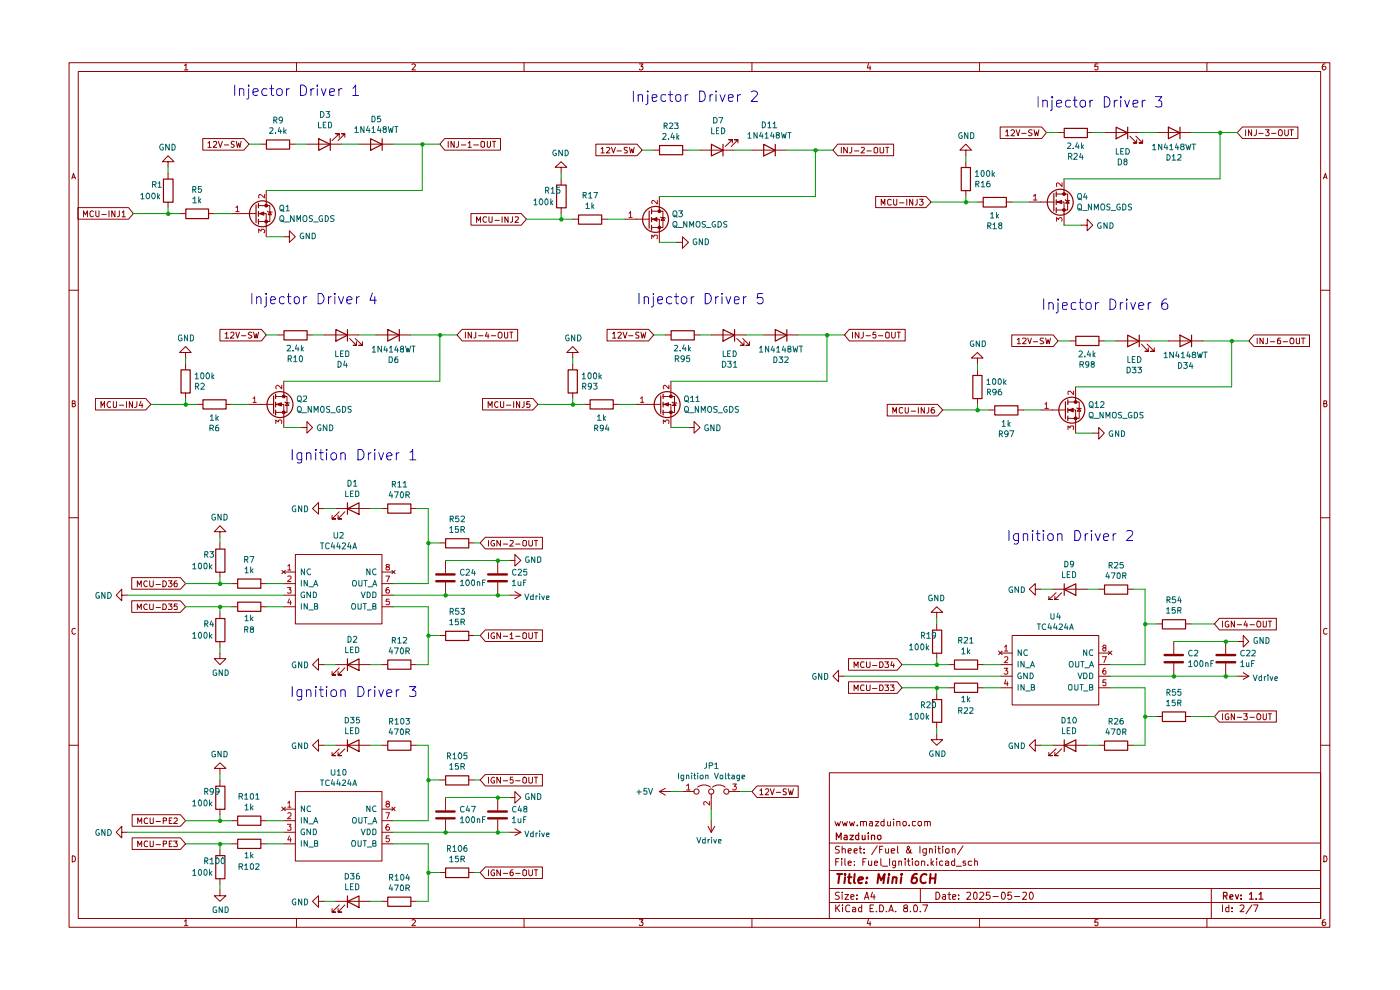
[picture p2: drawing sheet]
<svg xmlns="http://www.w3.org/2000/svg" width="297mm" height="210mm" viewBox="0 0 297 210" stroke-linecap="round" stroke-linejoin="round" font-family="sans-serif">
<g fill="none" stroke="#8f0000" stroke-width=".21">
<path d="M14.7 13.3h267.4v183.4h-267.4zM16.6 15.2h263.6v179.6h-263.6zM39.1 13.9l.4-.3v1.2M39.1 14.8h.8M62.9 13.3v1.9M87.4 13.6h.5l.2 .2-.7 1h.7M111.2 13.3v1.9M135.6 13.6h.8l-.4 .5h.3l.1 .1-.1 .5-.5 .1-.2-.1M159.5 13.3v1.9M184.2 13.5l-.2 .9h.7M184.6 14v.8M207.8 13.3v1.9"/>
<path d="M232.9 13.6h-.6l-.1 .6 .6-.1 .1 .6-.1 .1h-.4l-.2-.1M256 13.3v1.9M281.1 13.6h-.4l-.2 1 .3 .2h.2l.3-.2v-.4l-.2-.1h-.5l-.1 .1M15.2 37.9l.4-1.1 .4 1.1M15.3 37.6h.6M43 29.4h8.7l1.1 1.2-1.1 1.2h-8.7zM44.1 30.3l.4-.3v1.3M44.1 31.3h.7M45.3 30.2l.4-.2 .3 .3-.8 1h.8M46.3 30l.4 1.3 .5-1.3M47.6 30.7h.9M49.7 30.1h-.6v.5l.5 .1 .1 .3-.2 .3-.5-.1"/>
<path d="M50.1 30l.3 1.3 .2-1 .3 1 .2-1.3M55.3 30.6h1.2M61.4 30.6h1.3M65.1 30.6h7.4M72 29.1v-.7h-.8h.8l-1.6 1.4M73.2 29.1v-.7h-.7h.7l-1.5 1.4M76.1 30.6h7.4M280.8 37.9l.4-1.1 .3 1.1M280.8 37.6h.6M51.6 45.3h2.7M54.8 45.3h1.7v2.5M54.8 43.6h2.4v3.4h-2.4"/>
<path d="M55 45.3l1-.3v.6zM56.5 42.9v.7M60.2 50.2h1.2v-1.2l1.3 1.2-1.3 1.2v-1.2M14.7 61.6h1.9M280.2 61.6h1.9M15.3 85.6h.5l.1-.2v-.3l-.6-.1v1.3l.6-.1 .1-.3-.2-.3M280.8 85.6h.5l.1-.2v-.3l-.6-.1v1.3l.6-.1 .1-.3-.2-.3M14.7 109.8h1.9M280.2 109.8h1.9M16 133.4l-.2-.1a.65 .65 0 0 0-.6 .6 .65 .65 0 0 0 .6 .6l.2-.1M281.5 133.4l-.2-.1a.65 .65 0 0 0-.6 .6 .65 .65 0 0 0 .6 .6l.2-.1M14.7 158.1h1.9"/>
<path d="M280.2 158.1h1.9M175.9 163.9h104.3v30.9h-104.3zM175.9 178.8h104.3M177.1 174.3l.4 .9 .2-.7 .3 .7 .3-.9M178.1 179.6l-.5-.1-.3 .2v.4l.5 .2 .3 .4-.2 .2h-.7M178.7 174.3l.3 .9 .2-.7 .3 .7 .3-.9M178.7 179.5v1.4M180.2 174.3l.3 .9 .3-.7 .2 .7 .3-.9M181.9 175v.2M182.5 179.5v1.3v.1h.3M182.5 174.3h.6v.9M182.5 174.3v.9"/>
<path d="M183.1 174.4l.1-.1h.5l.1 .9M184.5 174.3h.5l.1 .9M185.1 174.6h-.5l-.2 .2 .2 .4 .5-.1M185.7 174.3h.7l-.7 .9h.7M186.1 179.4l-1.2 1.9M187.3 179.5h-.7v1.4M187.5 174.3h-.5l-.1 .6a.45 .45 0 0 0 .6 .2M187.5 173.7v1.5M188.3 174.3v.8l.4 .1 .2-.2M188.9 174.3v.9M189.6 173.7v.1M189.6 174.3v.9"/>
<path d="M190.3 174.3h.5l.1 .9M190.3 174.3v.9M190.4 179.5v1.3l.2 .1M191.6 174.3h.6l.1 .6-.3 .3h-.2l-.3-.3zM192.9 175v.2M194.2 174.3h-.6v.7l.2 .2 .4-.1M194.8 174.3h.6v.8l-.4 .1-.3-.3zM195.2 179.5v1.4M196.2 174.3h.5l.1 .9M196.2 174.3v.9M196.8 174.4l.1-.1h.4l.1 .9M198.5 179.5v.2"/>
<path d="M199.1 179.5v1.3l.1 .1h.3M200 179.5v.2M204.3 179.4l-1.2 1.9M15.3 181.5a.64 .64 0 0 1 .7 .7 .64 .64 0 0 1-.7 .6zM39.1 195.4l.4-.3v1.3M39.1 196.4h.8M62.9 194.8v1.9M87.4 195.2l.5-.1 .2 .2-.7 1.1h.7M111.2 194.8v1.9M135.6 195.1h.8l-.4 .5h.3l.1 .2-.1 .5-.5 .1-.2-.2M159.5 194.8v1.9M175.9 191.4h104.3"/>
<path d="M175.9 188.5h104.3M175.9 184.7h104.3M177.3 192v1.4M177.3 182.8h.5M177.6 192.6l.5 .8M178 182.1h-.7v1.5M178.1 189.3l-.5-.1-.3 .2v.4l.5 .2 .3 .4-.3 .4-.6-.1M178.1 192l-.8 .8M178.6 182.1v.2M178.6 182.6v1M178.7 189.2v.2M178.7 180.2l.2-.2 .4 .2v.7"/>
<path d="M178.7 189.8v1M178.7 192v.1M178.7 192.5v.9M179.2 189.8h.8l-.8 1h.8M179.2 182.1v1.3l.2 .2M179.9 183.1l.7-.1-.2-.4-.5 .2v.6l.3 .2 .3-.1M179.9 180.5l.7-.1-.2-.4-.5 .2v.6l.1 .1h.5M180.3 192.1l-.5-.1-.4 .3 .1 .9 .2 .2 .6-.1M180.5 190.3l.7-.2-.1-.3h-.6v.9h.6M180.9 192.5h.4l.2 .2v.7h-.6v-.4l.6-.2M181.2 180.5l.7-.1-.1-.3-.4-.1-.2 .2 .1 .7h.5M181.3 183.5v.1"/>
<path d="M181.3 182.7v.1M181.8 190.6v.2M181.8 189.8v.2M182.3 180h.5M182.8 192v1.4h-.5l-.2-.7 .3-.2h.4M183.1 182.8h.4M183.3 180.9h.1M183.3 180.1v.1M183.4 190.8l.5-1.6 .4 1.6M183.5 190.3h.7M183.7 182.1h-.6v1.5M184.2 195l-.2 .9h.7"/>
<path d="M184.2 182.6v.8l.3 .2 .4-.1M184.6 195.5v.9M184.6 192.7h.5M184.9 182.6v1M185.1 189.2l-.4 1.1h1M185.3 192h-.7v1.4h.7M185.4 189.8v1M185.5 183.1l.7-.1-.2-.4-.5 .2v.6l.3 .2 .3-.1M185.9 193.3v.1M186.6 192a.81 .81 0 0 1 .9 .4 .81 .81 0 0 1-.3 1h-.6zM186.6 180.2h.5M186.9 182.1v1.4l.1 .1"/>
<path d="M187.2 183.7h1.1M187.9 180l.1 .9h.5M188 193.3v.1M188.5 180v.9M188.6 193.4l.5-1.4 .4 1.4M188.7 193.1h.7M188.7 182.1v1.5M189.1 180.5l.7-.1-.1-.3-.4-.1-.2 .2 .1 .7h.5M190 193.3v.1M190 182.6v1.2l-.3 .3-.3-.1M190 182.7l-.4-.1-.3 .3 .1 .6h.6M190.7 182.7h.6v.9"/>
<path d="M190.7 182.6v1M192 192.6l-.2-.1v-.4l.2-.1h.5v.5l-.7 .2-.1 .2 .2 .5h.6v-.5l-.2-.3M192 182.1v.2M192 182.6v1M192.5 182.6h.5M192.7 182.1v1.3l.3 .2M193.1 193.3v.1M193.2 180.2l-.2 .7h-.5l-.2-.4 .7-.7-.2-.3-.3 .1a.46 .46 0 0 0 .2 .7l.5 .6h.3M193.6 182.1v.2M193.6 182.6v1M194 192h.1a.87 .87 0 0 1 .3 1.4l-.5-.1-.1-.8zM194.2 182.7h.6v.8h-.6z"/>
<path d="M195.2 193.3v.1M195.2 188.5v2.9M195.5 182.7l.4-.1 .3 .2v.8M195.5 182.6v1M195.8 192h1l-.6 1.4M196.5 180v1.2a.45 .45 0 0 1-.7 .2M196.5 180.1a.52 .52 0 0 0-.7 .2l.1 .6h.6M196.9 183.5v.1M197.2 180.2l.2-.2 .4 .2v.7M197.2 180v.9M197.5 182.1v1.5M197.6 183.1l.4 .5"/>
<path d="M198 182.6l-.5 .5M198.5 180v.9M198.5 189.2a.77 .77 0 0 1 .9 .8 .77 .77 0 0 1-.9 .8zM198.7 182.1v.2M198.7 182.6v1M199 180h.5M200 189.8h.6v1M200 182.7l-.4-.1-.3 .3 .1 .6h.6M200 180v.9M200.6 190.1l-.7 .2 .3 .5 .4-.1M200.6 182.7l.4-.1 .3 .2v.8M200.6 180.3a.45 .45 0 0 1 .7-.1v.7h-.6z"/>
<path d="M201.1 189.8h.6M201.3 183l-.7 .1v.4h.7M201.3 189.2v1.5l.4 .1M202 180.2l.2-.2 .4 .2v.7M202 180v.9M202.1 190.3l.7-.2-.1-.3h-.6v.9h.6M202.5 182.7l-.4-.1-.2 .3v.6h.6M202.5 182.1v1.5M202.9 183.7h1.1M203.4 190.6v.2M203.4 189.8v.2M204.8 182.7h-.5v.4h.4l.2 .3-.2 .2-.4-.1"/>
<path d="M205.1 189.4l.6-.2 .2 .4-.1 .3-.7 .9h.8M206.2 182.7l-.5-.1-.3 .3 .1 .6h.7M206.6 189.4l.3-.2 .4 .4v.8l-.4 .4a.99 .99 0 0 1-.3-1.4zM206.8 182.7l.4-.1 .2 .2v.8M206.8 182.1v1.5M207.8 194.8v1.9M207.9 189.4l.1-.2h.4l.3 .5-.9 1.1h.9M210 189.2h-.7l-.1 .8 .6-.2 .3 .3-.1 .5-.2 .2-.6-.2M210.7 190.2h1.1M212.5 189.4l.3-.2a.82 .82 0 0 1 .5 .8 .82 .82 0 0 1-.5 .8l-.3-.2-.1-.4zM214.6 189.2h-.7l-.1 .8 .2-.2h.4l.2 .3v.5l-.2 .2h-.4l-.2-.2M215.2 190.2h1.1"/>
<path d="M217 189.4l.2-.2h.3l.3 .5-.9 1.1h.9M218.4 189.4l.3-.2a.82 .82 0 0 1 .5 .8 .82 .82 0 0 1-.5 .8l-.3-.2v-.4zM232.9 195.1h-.6l-.1 .6 .6-.1 .1 .6-.1 .2h-.4l-.2-.2M256 194.8v1.9M257 188.5v6.3M259.3 192v1.4M260.7 192v1.4h-.6v-.9h.6M261.4 193.3v.1M261.4 192.5v.2M263.1 192.1l.6-.1 .2 .3-.1 .3-.7 .8h.8M265.6 192l-1.3 1.8M265.9 192h1l-.6 1.4"/>
<path d="M280.8 181.5a.64 .64 0 0 1 .7 .7 .64 .64 0 0 1-.7 .6zM281.1 195.1l-.4 .1-.2 .9 .3 .3h.2l.3-.3v-.3l-.2-.2h-.5l-.1 .2"/>
</g>
<g fill="none" stroke="#8f0000" stroke-width=".25">
<path d="M56.5 29.7h4.9v1.9h-4.9zM67.6 29.4l2.5 1.2-2.5 1.3zM70.1 29.4v2.5M78.6 29.4l2.5 1.2-2.5 1.3zM81.1 29.4v2.5M54.3 43.5v3.7M54.8 43.2v.9M54.8 44.8v1.1M54.8 46.5v1.1M177.4 178.1v-1.4l.5 1 .5-1v1.4M179.1 177.2h.5l.1 .9M179.7 177.5l-.6 .1-.1 .2 .2 .3 .5-.1"/>
<path d="M180.3 177.2h.8l-.8 .9h.8M182.2 177.2h-.5l-.2 .7a.45 .45 0 0 0 .7 .1M182.2 176.7v1.4M182.9 177.2v.8l.4 .1 .2-.2M183.5 177.2v.9M184.2 176.7v.1M184.2 177.2v.9M184.9 177.3l.6-.1 .1 .9M184.9 177.2v.9M186.2 177.3l.5-.1 .2 .2v.5l-.2 .2h-.3l-.3-.2zM259.6 190h.6l.1-.5-.2-.2h-.5v1.4M259.9 190l.4 .7"/>
<path d="M260.9 190.3l.7-.2-.2-.3-.4 .1-.1 .7 .1 .1h.5M262.1 189.8l.3 .9 .4-.9M263.3 190.6v.1M263.3 189.9v.1M265.1 189.7l.4-.4v1.4M265.1 190.7h.8M266.5 190.6v.1M267.1 189.7l.4-.4v1.4M267.1 190.7h.8"/>
</g>
<g fill="none" stroke="#8f0000" stroke-width=".42">
<path d="M177.6 185.4h1.1M178.1 185.4l-.3 1.9M179.3 185.4v.2M179.3 186.1l-.2 1.2M179.9 186.1h.7M180.2 185.4l-.2 1.6 .1 .3h.4M181.3 185.4l-.2 1.6 .3 .3M182.1 186.7l.9-.2v-.3a.6 .6 0 0 0-.8 .1v1h.6M183.8 187.2v.1M183.9 186.2h.1l-.1 .1v-.1v.1M186.1 187.3l.3-1.9 .5 1.3 .8-1.3-.3 1.9M188.5 186.1l-.2 1.2"/>
<path d="M188.6 185.4v.2M189.4 186.2l.3-.1 .5 .1-.1 1.1M189.4 186.1l-.1 1.2M191.2 186.1l-.1 1.2M191.3 185.4l-.2 .1h.3l-.1-.1-.1 .2M194.5 185.4a.83 .83 0 0 0-1 .8l-.2 .7 .4 .4h.6l.2-.4-.1-.7a.65 .65 0 0 0-1 .3M196.6 185.6l-.1-.1a.85 .85 0 0 0-1.2 .7v.6a.66 .66 0 0 0 1.1 .4M197.3 186.3h1.1M197.4 185.4l-.2 1.9M198.5 185.4l-.2 1.9"/>
</g>
<path d="M55 45.3l1-.3v.6z" fill="#8f0000"/>
<path d="M56.3 46.8h.4v.4h-.4zM56.7 44.8l.2 .2 .8 .1M57.2 45l.4 .6h-.7z" fill="none" stroke="#8f0000" stroke-width=".21"/>
<circle cx="55.7" cy="45.4" r="2.75" fill="none" stroke="#8f0000" stroke-width=".25"/>
<path d="M56.3 46.8h.4v.4h-.4z" fill="#8f0000"/>
<path d="M56.3 43.4h.4v.4h-.4z" fill="none" stroke="#8f0000" stroke-width=".21"/>
<path d="M56.3 43.4h.4v.4h-.4z" fill="#8f0000"/>
<g fill="none" stroke="#8f0000" stroke-width=".21">
<path d="M35.6 34.3h1.3l-1.3-1.3-1.1 1.3h1.1v1.2M35.6 36.8v1.1M16.5 44h10.8l1 1.3-1 1.2h-10.8zM17.7 46v-1.3l.4 .9 .4-.9v1.3M19.8 44.9l-.2-.2a.65 .65 0 0 0-.6 .7 .65 .65 0 0 0 .6 .6l.2-.2M20.3 44.7v1l.3 .3 .4-.2v-1.1M21.6 45.5h.9M23.1 44.7v1.3M24.4 44.7v1.3l-.7-1.3v1.3M25.3 44.7v1.1l-.4 .2M25.9 45.1l.4-.4v1.3M25.9 46h.7"/>
<path d="M35.6 42.9v1.1M38.1 45.3h1.3M44.2 45.3h1.3M49.1 45.3h2.5M56.5 40.4v2.5M56.5 47.8v2.4M39.4 74.8h-1.3l1.3-1.3 1.2 1.3h-1.2v1.2M39.4 77.2v1.2M46.7 69.9h8.8l1 1.1-1 1.3h-8.8zM47.8 70.8h.1l.2-.3v1.2M47.8 71.7h.7M48.9 70.6l.2-.1h.4l.1 .1v.4l-.7 .7h.7"/>
<path d="M50 70.5l.4 1.2 .4-1.2M51.2 71.2h1M53.4 70.5h-.5l-.2 .2 .1 .3 .6 .4-.2 .3-.5-.1M53.8 70.5l.3 1.2 .3-.9 .1 .9 .4-1.2M58.9 71h1.3M65.1 71h1.2M68.8 71h7.3M74.2 71.8l1.4 1.4h-.7h.7v-.7M75.4 71.8l1.5 1.4h-.8h.8v-.7M79.8 71h7.3M39.4 83.3v1.2M41.7 85.8h1.3"/>
<path d="M47.9 85.8h1.2M55.3 85.8h2.7M58.4 85.8h1.8v2.4M58.4 84.1h2.5v3.4h-2.5M58.7 85.8l1-.4v.7zM60.2 83.3v.8M63.8 90.7h1.3v1.2l1.2-1.2-1.2-1.3v1.3M46.7 112.8h1.2l-1.2-1.3-1.2 1.3h1.2v1.2M46.7 115.2v1.2M62.7 117.6h18.3v14.7h-18.3zM67.6 107.9v-1.3l-1.3 1.3 1.3 1.2v-1.2h1.2M71.2 107.9h7.4"/>
<path d="M72 108.6l-1.6 1.5h.8h-.8v-.8M73.2 108.6l-1.5 1.5h.8h-.8v-.8M81 107.9h1.2M87.1 107.9h1.3M93.3 115.2h1.2M94.5 118.9v2.7M99.4 115.2h1.3M103 114h12.1v2.4h-12.1l-1.1-1.2zM103.6 114.7v1.1M104.9 114.7h-.5a.61 .61 0 0 0-.2 .7 .61 .61 0 0 0 .7 .4v-.5h-.2M105.6 118.9v2.7M106.2 114.7v1.1l-.8-1.1v1.1"/>
<path d="M106.8 115.4h.9M108 118.9h1.2v-1.3l1.3 1.3-1.3 1.2v-1.2M108.2 114.7h.6l.1 .3-.8 .8h.8M109.4 115.4h.9M110.9 114.8l.2-.1h.4l.2 .1v.9l-.3 .1-.5-.1zM112.2 114.7v.9l.2 .2h.5l.1-.2v-.9M113.4 114.7h.7M113.7 114.7v1.1M25.8 126.3v-1.3l-1.2 1.3 1.2 1.1v-1.1h1.3M27.9 127.4h10.4l1.1 1.3-1.1 1.2h-10.4zM27.9 122.5h10.4l1.1 1.3-1.1 1.2h-10.4zM29.1 129.3v-1.2l.5 .9 .4-.9v1.2"/>
<path d="M29.1 124.5v-1.3l.5 .8 .4-.8v1.3M31.2 128.2a.61 .61 0 0 0-.7 .3 .61 .61 0 0 0 .2 .8l.5-.1M31.2 123.3a.57 .57 0 0 0-.7 .5 .57 .57 0 0 0 .7 .6v-.1M31.8 128.1v1l.1 .2h.4l.2-.2v-1M31.8 123.2v1l.2 .3h.3l.2-.3v-1M33.1 128.9h.9M33.1 124h.9M34.5 128.1a.66 .66 0 0 1 .8 .4 .66 .66 0 0 1-.2 .8h-.6zM34.5 123.2a.65 .65 0 0 1 .8 .6 .65 .65 0 0 1-.8 .7zM35.7 128.1h.8l-.4 .4 .4 .3v.3l-.2 .2-.6-.1M35.7 123.2h.8l-.4 .5 .4 .2v.3l-.3 .3h-.3l-.2-.2M37.5 123.2l-.4 .1-.2 .9 .3 .3 .4-.2-.1-.6h-.5l-.1 .2"/>
<path d="M37.6 128.1h-.6l-.1 .6 .2-.2h.3l.2 .2v.5h-.7M46.7 138.5v1.2h1.2l-1.2 1.3-1.2-1.3h1.2M46.7 121.3v1.2M46.7 129.9v1.3M46.7 136.1v1.2M49.1 128.7h1.3M49.1 123.8h1.3M55.3 128.7h1.2M55.3 123.8h1.2M59.8 121l.7 .7M60.2 128.7h2.5M60.2 126.3h2.5"/>
<path d="M60.2 121.3h2.5M60.2 123.8h2.5M60.5 121l-.7 .7M81 128.7h2.5M81 126.3h2.5M81 121.3h2.5M81 123.8h2.5M83.1 121l.7 .7M83.8 121l-.7 .7M93.3 134.8h1.2M94.5 123.5v2.8M99.4 134.8h1.3"/>
<path d="M103 133.6h12.1v2.5h-12.1l-1.1-1.3zM103.6 134.2v1.3M104.9 134.3l-.2-.1a.6 .6 0 0 0-.5 .7 .6 .6 0 0 0 .7 .5v-.4h-.2M105.6 123.5v2.8M106.2 134.2v1.3l-.8-1.3v1.3M106.8 135h.9M108 126.3h2.5M108.2 134.6l.3-.4v1.3M108.2 135.5h.7M109.2 125.5l1.3 .8M109.4 135h.9M110.5 126.3l-1.3 .7"/>
<path d="M110.9 134.4l.3-.2 .5 .2v.9l-.3 .2-.5-.2zM112.2 134.2v1l.2 .3h.3l.3-.3v-1M113.4 134.2h.7M113.7 134.2v1.3M67.6 158.1v-1.2l-1.3 1.2 1.3 1.3v-1.3h1.2M67.6 141v-1.3l-1.3 1.3 1.3 1.2v-1.2h1.2M71.2 158.1h7.4M71.2 141h7.4M72 158.8l-1.6 1.5h.8h-.8v-.7M72 141.7l-1.6 1.5h.8h-.8v-.8M73.2 158.8l-1.5 1.5h.8h-.8v-.7M73.2 141.7l-1.5 1.5h.8h-.8v-.8"/>
<path d="M81 158.1h1.2M81 141h1.2M87.1 158.1h1.3M87.1 141h1.3M25.8 176.5v-1.2l-1.2 1.2 1.2 1.2v-1.2h1.3M28 177.7h10.3l1.1 1.3-1.1 1.2h-10.3zM28 172.8h10.3l1.1 1.3-1.1 1.2h-10.3zM29.2 179.6v-1.2l.4 .9 .5-.9v1.2M29.2 174.7v-1.2l.4 .8 .5-.8v1.2M31.3 178.5l-.1-.1a.66 .66 0 0 0-.6 .4 .66 .66 0 0 0 .2 .8l.5-.1M31.3 173.6l-.2-.1a.67 .67 0 0 0-.5 .5 .67 .67 0 0 0 .2 .7l.5-.1M31.8 178.4l.1 1.2 .6-.1v-1.1"/>
<path d="M31.8 173.5l.1 1.2 .6-.1v-1.1M33.1 179.2h.9M33.1 174.3h.9M34.6 179h.6l.1-.5-.7-.1v1.2M34.6 174.1h.6l.1-.5-.7-.1v1.2M35.9 174.1h.3M35.9 179h.3M36.5 178.4h-.6v1.2h.6M36.5 173.5h-.6v1.2h.6M36.8 178.4h.8l-.3 .4 .3 .2v.5h-.8M36.9 173.6h.7v.4l-.8 .7h.8M46.7 163h1.2l-1.2-1.2-1.2 1.2h1.2v1.3"/>
<path d="M46.7 165.5v1.2M46.7 171.6v1.2M49.1 174.1h1.3M49.1 179h1.3M55.3 174.1h1.2M55.3 179h1.2M59.8 171.2l.7 .8M60.2 171.6h2.5M60.2 174.1h2.5M60.2 176.5h2.5M60.2 179h2.5M60.5 171.2l-.7 .8"/>
<path d="M62.7 167.9h18.3v14.7h-18.3zM81 171.6h2.5M81 174.1h2.5M81 176.5h2.5M81 179h2.5M83.1 171.2l.7 .8M83.8 171.2l-.7 .8M93.3 165.5h1.2M94.5 169.2v2.7M94.5 173.8v2.7M99.4 165.5h1.3M103 164.3h12.1v2.4h-12.1l-1.1-1.2z"/>
<path d="M103.6 164.9v1.2M104.9 164.9a.54 .54 0 0 0-.6 .1 .54 .54 0 0 0-.2 .6l.5 .5 .3-.1v-.4h-.2M105.6 169.2v2.7M105.6 173.8v2.7M106.2 164.9v1.2l-.8-1.2v1.2M106.8 165.6h.9M108 169.2h1.2v-1.3l1.3 1.3-1.3 1.2v-1.2M108 176.5h2.5M108.8 164.9h-.5l-.1 .6h.6l.1 .4-.3 .2-.4-.1M109.2 175.8l1.3 .7M109.4 165.6h.9M110.5 176.5l-1.3 .7"/>
<path d="M111.2 164.9h.2l.3 .2v.9l-.3 .1-.5-.1v-.9zM112.2 164.9v1l.2 .2h.3l.3-.2v-1M113.4 164.9h.7M113.7 164.9v1.2M46.7 188.7v1.3h1.2l-1.2 1.2-1.2-1.2h1.2M46.7 180.2v1.3M46.7 186.4v1.1M67.6 191.2v-1.2l-1.3 1.2 1.3 1.3v-1.3h1.2M71.2 191.2h7.4M72 192l-1.6 1.5h.8h-.8v-.8M73.2 192l-1.5 1.5h.8h-.8v-.8M81 191.2h1.2"/>
<path d="M87.1 191.2h1.3M93.3 185.1h1.2M99.4 185.1h1.3M103 183.9h12.1v2.5h-12.1l-1.1-1.3zM103.6 184.5v1.3M104.9 184.6l-.2-.1a.64 .64 0 0 0-.6 .6 .64 .64 0 0 0 .6 .7l.2-.1v-.5h-.2M106.2 184.5v1.3l-.8-1.3v1.3M106.8 185.3h.9M108.8 184.5h-.3a.93 .93 0 0 0-.2 1.2h.5l.1-.5-.1-.2h-.5l-.1 .2M109.4 185.3h.9M110.9 184.7l.3-.2 .5 .2v.9l-.3 .2-.5-.2zM112.2 184.5v1l.2 .3h.3l.3-.3v-1"/>
<path d="M113.4 184.5h.7M113.7 184.5v1.3"/>
</g>
<g fill="none" stroke="#b70000" stroke-width=".21">
<path d="M50 44l.4-.3v1.2M50 44.9h.7M54.9 49.4v-.8l.5 .4 .1-.4h.4l.2 .3v.3l-.1 .2M56.1 41.2v.8l-.9-.8-.3 .3 .1 .5M61 124.6h.7l-.3 .5 .3 .1v.5h-.7M61 120.1l.4-.4v1.2M61 122.3l.6-.1 .1 .5-.7 .7h.7M61 120.9h.7M61.4 127l-.4 .9h.8M61.6 127.4v.9M81.9 122.2h.7l-.5 1.2M82.1 120.2l-.2-.3 .1-.2h.5l.1 .3-.7 .5 .2 .4h.3l.2-.2-.2-.5"/>
<path d="M82.5 124.6h-.4l-.1 .3v.8a.42 .42 0 0 0 .5 0 .42 .42 0 0 0 .1-.5l-.5-.1-.2 .2M82.6 127.1h-.6l-.1 .5h.7v.6h-.7M61 174.8h.7l-.3 .6h.3v.6h-.7M61 170.4l.4-.5v1.3M61 172.6l.2-.2h.4l.1 .2v.4l-.7 .7h.7M61 171.2h.7M61.4 177.3l-.4 .9h.8M61.6 177.7v.9M81.9 172.4h.7l-.5 1.3M82.1 170.5l-.2-.3 .2-.3h.3l.2 .4-.7 .4 .1 .4 .1 .1h.3l.2-.2v-.3l-.2-.2M82.5 174.8a.72 .72 0 0 0-.6 .6 .72 .72 0 0 0 .2 .7l.5-.1a.42 .42 0 0 0-.1-.5 .42 .42 0 0 0-.5-.1l-.1 .2M82.6 177.3h-.6l-.1 .6h.7v.4l-.2 .3h-.4l-.1-.2"/>
</g>
<g fill="none" stroke="#8f0000" stroke-width=".25">
<path d="M34.7 38h2v4.9h-2zM39.4 44.3h4.8v2.1h-4.8zM38.4 78.5h1.9v4.9h-1.9zM60.2 70.2h5v1.9h-5zM71.3 69.9l2.4 1.2-2.4 1.3zM73.7 69.9v2.5M82.3 69.9l2.4 1.2-2.4 1.3zM84.7 69.9v2.5M43.1 84.8h4.9v2h-4.9zM58 84v3.7M58.5 83.6v1M58.5 85.3v1"/>
<path d="M58.5 87v1M45.8 116.5h1.9v4.9h-1.9zM73.7 107.9l2.5-1.2v2.4zM73.7 106.7v2.4M82.3 106.9h4.9v2h-4.9zM94.5 114.3h4.9v1.9h-4.9zM45.8 131.2h1.9v4.9h-1.9zM50.4 127.7h4.9v2h-4.9zM50.4 122.8h4.9v2h-4.9zM73.7 139.8v2.4M94.5 133.9h4.9v2h-4.9zM73.7 158.1l2.5-1.2v2.5z"/>
<path d="M73.7 141l2.5-1.2v2.4zM73.7 156.9v2.5M82.3 157.2h4.9v1.9h-4.9zM82.3 140h4.9v2h-4.9zM45.8 166.8h1.9v4.9h-1.9zM50.4 173.1h4.9v2h-4.9zM50.4 178h4.9v2h-4.9zM94.5 164.6h4.9v1.9h-4.9zM45.8 181.5h1.9v4.9h-1.9zM73.7 191.2l2.5-1.2v2.5zM73.7 190v2.5M82.3 190.3h4.9v1.9h-4.9z"/>
<path d="M94.5 184.1h4.9v2.1h-4.9z"/>
</g>
<g fill="none" stroke="#006564" stroke-width=".21">
<path d="M63.9 123.1v1.2M63.9 128v1.2M64.6 120.7v1.2l-.7-1.2v1.2M64.6 125.7a.61 .61 0 0 0-.8 .3 .61 .61 0 0 0 .3 .8h.5v-.5h-.2M65.2 123.1v1.2l-.7-1.2v1.2M65.2 128v1.2l-.7-1.2v1.2M65.5 124.5h1M65.5 129.4h1M65.9 120.7a.58 .58 0 0 0-.8 .6 .58 .58 0 0 0 .8 .5M65.9 125.6v1.2l-.8-1.2v1.2M66.5 125.6a.66 .66 0 0 1 .6 .4 .66 .66 0 0 1-.2 .8h-.4zM66.6 124.3l.4-1.2 .4 1.2"/>
<path d="M66.6 124h.6M66.7 128.6h.4l.3-.2-.1-.3-.6-.1v1.2h.6l.1-.5-.3-.1M74.9 128a.46 .46 0 0 1 .5 .5l-.1 .7h-.5a.86 .86 0 0 1 .1-1.2zM75 123.1a.46 .46 0 0 1 .6 .4l-.2 .8h-.5a.86 .86 0 0 1 .1-1.2zM76 128v1.2h.5l.1-.2v-1M76.1 123.1l.1 1.2h.5l.1-.2v-1M76.6 125.6l.5 1.2 .4-1.2M77.1 128h.6M77.2 123.1h.7M77.4 128v1.2M77.6 123.1v1.2M77.9 125.6a.66 .66 0 0 1 .7 .4 .66 .66 0 0 1-.3 .8h-.4z"/>
<path d="M77.9 129.4h.9M78.1 124.5h.9M78.5 120.7v1.2l-.7-1.2v1.2M79.1 128.6h.4l.3-.2-.1-.3-.6-.1v1.2h.6l.1-.5-.3-.1M79.1 125.6h.3l.4 .2v.7l-.2 .3h-.5zM79.1 124.3l.4-1.2 .4 1.2M79.2 124h.6M79.8 120.7a.58 .58 0 0 0-.8 .6 .58 .58 0 0 0 .8 .5M63.9 173.4v1.2M63.9 178.3v1.2M64.6 171v1.1l-.7-1.1v1.1M64.6 175.9h-.5l-.3 .5 .3 .7h.5v-.6h-.2"/>
<path d="M65.2 173.4v1.2l-.7-1.2v1.2M65.2 178.3v1.2l-.7-1.2v1.2M65.5 174.8h1M65.5 179.7h1M65.9 171a.61 .61 0 0 0-.8 .4 .61 .61 0 0 0 .3 .7h.5M65.9 175.9v1.2l-.8-1.2v1.2M66.5 175.9a.66 .66 0 0 1 .6 .4 .66 .66 0 0 1-.2 .8h-.4zM66.6 174.6l.4-1.2 .4 1.2M66.6 174.3h.6M66.7 178.9h.4l.3-.2-.2-.4h-.5v1.2h.6l.1-.5-.3-.1M74.8 178.3h.5l.1 .2v.6l-.1 .4h-.5l-.1-.2-.1-.6zM75 173.4a.46 .46 0 0 1 .6 .4l-.2 .8h-.5v-.2a.82 .82 0 0 1 .1-1z"/>
<path d="M76 178.3v1.2h.5l.1-1.2M76.1 173.4l.1 1.2h.5l.1-1.2M76.6 175.9l.5 1.2 .4-1.2M77.1 178.3h.6M77.2 173.4h.7M77.4 178.3v1.2M77.6 173.4v1.2M77.9 175.9a.66 .66 0 0 1 .7 .4 .66 .66 0 0 1-.3 .8h-.4zM77.9 179.7h.9M78.1 174.8h.9M78.5 171v1.1l-.7-1.1v1.1M79.1 178.9h.4l.3-.2-.2-.4h-.5v1.2h.6l.1-.5-.3-.1"/>
<path d="M79.1 175.9h.5l.2 .2v.7l-.2 .3h-.5zM79.1 174.6l.4-1.2 .4 1.2M79.2 174.3h.6M79.8 171a.61 .61 0 0 0-.8 .4 .61 .61 0 0 0 .3 .7h.5"/>
</g>
<path d="M92.5 123.3h3.9M92.5 121.8h3.9M103.6 123.3h3.9M103.6 121.8h3.9M92.5 173.6h3.9M92.5 172.1h3.9M103.6 173.6h3.9M103.6 172.1h3.9" fill="none" stroke="#8f0000" stroke-width=".51"/>
<path d="M58.7 85.8l1-.4v.7z" fill="#8f0000"/>
<path d="M60 87.3h.4v.4h-.4zM60.5 85.3v.1l.9 .1M60.9 85.4l.4 .6h-.8z" fill="none" stroke="#8f0000" stroke-width=".21"/>
<circle cx="59.4" cy="85.8" r="2.75" fill="none" stroke="#8f0000" stroke-width=".25"/>
<path d="M60 87.3h.4v.4h-.4z" fill="#8f0000"/>
<path d="M60 83.9h.4v.4h-.4z" fill="none" stroke="#8f0000" stroke-width=".21"/>
<path d="M60 83.9h.4v.4h-.4z" fill="#8f0000"/>
<g fill="none" stroke="#8f0000" stroke-width=".21">
<path d="M94.3 29.4h11.9v2.4h-11.9l-1-1.2zM95.1 30v1.3M96.4 30v1.3l-.7-1.3v1.3M97.3 30v.9l-.2 .3-.3 .1M97.9 30.7h.9M99.3 30.3l.4-.3v1.3M99.3 31.3h.7M100.5 30.7h1M102 30.2l.3-.2 .5 .2v.9l-.3 .2-.5-.2zM103.4 30v1.1l.2 .2h.2l.3-.3v-1M104.5 30h.7M104.8 30v1.3"/>
<path d="M119 35.5h1.2l-1.2-1.2-1.2 1.2h1.2v1.3M119 37.9v1.3M126.4 30.6h8.7l1.1 1.2-1.1 1.2h-8.7zM127.5 31.6l.4-.3v1.1M127.5 32.4h.7M128.7 31.3h.4l.3 .3-.8 .8h.8M129.7 31.3l.4 1.1 .5-1.1M130.9 32h.9M133.1 31.3h-.7v.4l.7 .4-.1 .3h-.6M133.5 31.3l.3 1.1 .2-.8 .3 .8 .2-1.1M99.9 45.3h10.7l1.1 1.2-1.1 1.3h-10.7zM101.1 47.2v-1.2l.4 .8 .4-.8v1.2"/>
<path d="M103.2 46.1l-.5-.1a.61 .61 0 0 0-.3 .8 .61 .61 0 0 0 .8 .3M103.7 46v.9l.3 .3 .4-.1v-1.1M105 46.7h.9M106.5 46v1.2M107.8 46v1.2l-.7-1.2v1.2M108.7 46v1l-.4 .2M109.3 46.1l.5-.1 .2 .3-.8 .9h.8M119 44v1.3M121.5 46.5h1.2M127.6 46.5h1.3M98 69.9h11.8v2.4h-11.8l-1.1-1.3zM98.7 70.5v1.2"/>
<path d="M100 70.5v1.2l-.7-1.2v1.2M100.9 70.5v1.1l-.4 .1M101.5 71.2h1M103.3 70.5l-.3 .8h.7M103.6 70.9v.8M104.2 71.2h1M105.8 70.6l.2-.1 .4 .1 .1 .7-.3 .4-.4-.1zM107 70.5v1l.3 .2 .4-.1v-1.1M108.1 70.5h.7M108.5 70.5v1.2M121.5 74.8h-1.3l1.3-1.3 1.2 1.3h-1.2v1.2M121.5 77.2v1.2"/>
<path d="M128.8 69.9h8.8l1.1 1.1-1.1 1.3h-8.8zM130 70.8l.3-.3v1.2M130 71.7h.6M131.1 70.6l.5-.1 .2 .2-.7 1h.7M132.2 70.5l.4 1.2 .4-1.2M133.4 71.2h.9M135.6 70.5h-.6l-.1 .1v.4l.7 .4-.3 .3-.4-.1M136 70.5l.2 1.2 .3-.9 .2 .9 .3-1.2M20.2 84.5h10.7l1.1 1.3-1.1 1.2h-10.7zM21.4 86.5v-1.3l.4 .8 .4-.8v1.3M23.5 85.3l-.2-.1a.64 .64 0 0 0-.6 .6 .64 .64 0 0 0 .6 .7l.2-.2M24.1 85.2v1.1l.1 .2 .4-.1 .1-.2v-1"/>
<path d="M25.3 85.9h1M26.8 85.2v1.3M28.1 85.2v1.3l-.7-1.3v1.3M29 85.2v.8l-.1 .4-.4 .1M29.9 85.1l-.3 .9h.7M30.1 85.6v.9M52.8 85.8h2.5M60.2 80.9v2.4M60.2 88.2v2.5M102.4 84.5h10.6l1.1 1.3-1.1 1.2h-10.6zM103.6 86.5v-1.3l.4 .8 .4-.8v1.3M105.7 85.3l-.3-.1a.6 .6 0 0 0-.5 .7 .6 .6 0 0 0 .7 .5l.1-.1"/>
<path d="M106.2 85.2v1l.2 .3 .5-.2v-1.1M107.4 85.9h1M109 85.2v1.3M110.2 85.2v1.3l-.6-1.3v1.3M111.2 85.2v1l-.5 .3M112.4 85.2h-.6v.6l.5-.1 .1 .2v.3l-.2 .3-.4-.2M121.5 83.3v1.2M124 85.8h1.1M130.1 85.8h1.2M137.4 85.8h2.7M140.6 85.8h1.7v2.4M140.6 84.1h2.5v3.4h-2.5"/>
<path d="M140.9 85.8l.9-.4v.7zM142.3 83.3v.8"/>
</g>
<path d="M53.7 84.5l.3-.3v1.2M53.7 85.4h.7M58.5 89.8v-.7l.5 .4 .1-.3h.6v.6M59.8 81.7v.8l-.9-.8-.4 .3v.3l.2 .2" fill="none" stroke="#b70000" stroke-width=".21"/>
<path d="M118.1 39.3h2v4.8h-2zM122.7 45.6h4.9v2h-4.9zM120.5 78.5h2v4.9h-2zM125.2 84.8h4.9v2h-4.9zM140.2 84v3.7M140.7 83.6v1M140.7 85.3v1M140.7 87v1" fill="none" stroke="#8f0000" stroke-width=".25"/>
<path d="M140.9 85.8l.9-.4v.7z" fill="#8f0000"/>
<path d="M142.1 87.3h.4v.4h-.4zM142.6 85.3l.1 .1 .9 .1M143.1 85.4l.3 .6h-.7z" fill="none" stroke="#8f0000" stroke-width=".21"/>
<circle cx="141.5" cy="85.8" r="2.75" fill="none" stroke="#8f0000" stroke-width=".25"/>
<path d="M142.1 87.3h.4v.4h-.4z" fill="#8f0000"/>
<path d="M142.1 83.9h.4v.4h-.4z" fill="none" stroke="#8f0000" stroke-width=".21"/>
<path d="M142.1 83.9h.4v.4h-.4z" fill="#8f0000"/>
<path d="M135 46.5h2.7M138.2 46.5h1.7v2.5M138.2 44.8h2.4v3.5h-2.4M138.4 46.5l1-.3v.7zM139.9 44v.8M135 85.8h2.4M142.3 80.9v2.4M142.3 88.2v2.5M146.1 90.7h1.1v1.2l1.3-1.2-1.3-1.3v1.3" fill="none" stroke="#8f0000" stroke-width=".21"/>
<path d="M135.9 84.5l.3-.3v1.2M135.9 85.4h.7M140.7 89.8v-.7l.4 .4 .3-.4h.3l.2 .2-.1 .5M141.9 81.7v.8l-.8-.8-.4 .3 .1 .5" fill="none" stroke="#b70000" stroke-width=".21"/>
<path d="M137.7 44.8v3.6M138.2 44.3v1.1M138.2 46.1v.9M138.2 47.8v1" fill="none" stroke="#8f0000" stroke-width=".25"/>
<path d="M138.4 46.5l1-.3v.7z" fill="#8f0000"/>
<path d="M139.7 48.1h.4v.4h-.4zM140.1 46.1l.9 .1 .1 .1M140.6 46.2l.4 .5h-.8z" fill="none" stroke="#8f0000" stroke-width=".21"/>
<circle cx="139.1" cy="46.5" r="2.75" fill="none" stroke="#8f0000" stroke-width=".25"/>
<path d="M139.7 48.1h.4v.4h-.4z" fill="#8f0000"/>
<path d="M139.7 44.6h.4v.4h-.4z" fill="none" stroke="#8f0000" stroke-width=".21"/>
<path d="M139.7 44.6h.4v.4h-.4z" fill="#8f0000"/>
<g fill="none" stroke="#8f0000" stroke-width=".21">
<path d="M138.7 31.8h1.2M144.8 31.8h1.3M148.5 31.8h7.3M155.4 30.3v-.7h-.8h.8l-1.6 1.5M156.6 30.3v-.7h-.8h.8l-1.5 1.5M159.5 31.8h7.4M177.7 30.6h11.9v2.4h-11.9l-1-1.2zM178.5 31.3v1.1M179.8 31.3v1.1l-.8-1.1v1.1M180.7 31.3v.8l-.2 .3h-.3M181.3 32h.9M182.7 31.3h.4l.3 .3-.8 .8h.8"/>
<path d="M183.9 32h.9M185.4 31.4l.3-.1 .5 .1v.9l-.2 .1h-.4l-.2-.1zM186.7 31.3v1l.2 .1h.4l.2-.1v-1M187.9 31.3h.7M188.2 31.3v1.1M204.9 31.8h-1.3l1.3-1.2 1.2 1.2h-1.2v1.2M132.5 46.5h2.5M139.9 41.7v2.3M139.9 49v2.4M143.6 51.4h1.2v-1.2l1.3 1.2-1.3 1.3v-1.3M185.8 41.7h10.6l1.1 1.2-1.1 1.1h-10.6zM186.9 43.5v-1.2l.5 .9 .3-.9v1.2"/>
<path d="M189.1 42.4l-.5-.1-.3 .3v.6l.2 .2 .3 .1 .3-.1M189.6 42.3v1l.2 .2 .5-.2v-1M190.8 43h1M192.4 42.3v1.2M193.6 42.3v1.2l-.6-1.2v1.2M194.6 42.3v.9l-.5 .3M195.1 42.3h.7l-.4 .5 .4 .1v.4l-.2 .2h-.4l-.1-.1M141.1 71h1.2M147.2 71h1.3M150.9 71h7.3M156.3 71.8l1.5 1.4h-.7h.7v-.7M157.6 71.8l1.4 1.4h-.8h.8v-.7"/>
<path d="M162 71h7.3M180.2 69.9h11.8v2.4h-11.8l-1-1.3zM180.9 70.5v1.2M182.2 70.5v1.2l-.8-1.2v1.2M183.1 70.5v.9l-.1 .2-.4 .1M183.7 71.2h1M185.8 70.5h-.5l-.1 .5h.6v.6l-.5 .1-.1-.1M186.4 71.2h.9M187.9 70.6l.2-.1 .5 .1v1l-.2 .1-.5-.1zM189.2 70.5v1l.2 .2h.3l.2-.2v-1M190.3 70.5h.7M190.7 70.5v1.2"/>
<path d="M214.6 71h8.8l1.1 1.3-1.1 1.2h-8.8zM215.8 72.1l.4-.4v1.2M215.8 72.9h.7M216.9 71.8l.6-.1 .2 .3-.8 .9h.8M218 71.7l.4 1.2 .4-1.2M219.2 72.5h.9M221.4 71.7l-.7 .1-.1 .3 .3 .2h.3l.2 .4-.2 .2h-.6M221.8 71.7l.3 1.2 .2-.8 .3 .8 .2-1.2M188.2 85.8h10.7l1.1 1.2-1.1 1.2h-10.7zM189.4 87.6v-1.1l.4 .8 .4-.8v1.1M191.5 86.5h-.6l-.1 .2v.7a.52 .52 0 0 0 .7 .2M192 86.5v.9a.35 .35 0 0 0 .4 .3 .35 .35 0 0 0 .3-.3v-.9"/>
<path d="M193.3 87.2h.9M194.8 86.5v1.1M196.1 86.5v1.1l-.7-1.1v1.1M197 86.5v.8l-.4 .3M198.1 86.5h-.3l-.2 .2v.9a.42 .42 0 0 0 .6-.1 .42 .42 0 0 0 0-.5l-.4-.1-.3 .2M223.3 87h2.7M226.5 87h1.7v2.4M226.5 85.3h2.4v3.4h-2.4M226.7 87l1-.4v.8zM228.2 84.5v.8M231.8 91.9h1.3v1.2l1.2-1.2-1.2-1.2v1.2M180 139.7h10.3l1.1 1.3-1.1 1.2h-10.3z"/>
<path d="M198.7 129.9h1.3l-1.3-1.2-1.2 1.2h1.2v1.3M198.7 132.3v1.3M198.7 138.5v1.2M211.8 138.1l.8 .8M212.3 138.5h2.4M212.6 138.1l-.8 .8M214.7 134.8h18.4v14.7h-18.4zM219.6 125v-1.2l-1.2 1.2 1.2 1.3v-1.3h1.2M223.3 125h7.3M224 125.7l-1.5 1.5h.8h-.8v-.7M225.2 125.7l-1.4 1.5h.7h-.7v-.7M233.1 138.5h2.4"/>
<path d="M233.1 125h1.2M235.1 138.1l.8 .8M235.9 138.1l-.8 .8M239.2 125h1.3M245.4 132.3h1.2M249 136.1v2.7M251.5 132.3h1.2M258.7 131.2h12.1v2.4h-12.1l-1.1-1.3zM259.3 131.8v1.2M260 136.1v2.7M260.6 131.8h-.3l-.4 .3v.6l.2 .2h.6v-.4h-.3M261.9 131.8v1.2l-.7-1.2v1.2"/>
<path d="M262.5 136.1h1.2v-1.3l1.2 1.3-1.2 1.2v-1.2M262.5 132.5h.9M264.2 131.8l-.3 .8h.8M264.5 132.2v.8M265.2 132.5h.9M266.7 131.9l.2-.1h.3a.74 .74 0 0 1 .2 1.1l-.5 .1a.9 .9 0 0 1-.2-1.1zM268 131.8l.1 1.1a.36 .36 0 0 0 .6-.1v-1M269.1 131.8h.7M269.4 131.8v1.2M177.9 143.4v-1.2l-1.2 1.2 1.2 1.2v-1.2h1.3M180 144.6h10.3l1.1 1.3-1.1 1.2h-10.3zM181.2 141.6v-1.2l.4 .8 .4-.8v1.2"/>
<path d="M181.2 146.5v-1.2l.4 .8 .4-.8v1.2M183.3 140.5l-.1-.1a.66 .66 0 0 0-.6 .4 .66 .66 0 0 0 .2 .8l.5-.1M183.3 145.4l-.1-.1a.66 .66 0 0 0-.6 .4 .66 .66 0 0 0 .2 .8l.5-.1M183.8 140.4v1l.2 .2h.4l.2-.2v-1M183.8 145.3v.9l.2 .3h.4l.2-.3v-.9M185.1 141.2h.9M185.1 146.1h.9M186.6 140.4h.5l.2 .2 .1 .5-.3 .5h-.5zM186.6 145.3h.5l.2 .3 .1 .4-.3 .5h-.5zM187.7 140.4h.8l-.4 .4 .4 .2v.5h-.8M187.7 145.3h.8l-.4 .4 .4 .2v.5h-.8M188.9 145.3h.8l-.5 .4 .5 .2v.5h-.8"/>
<path d="M189.2 140.3l-.2 .9h.7M189.6 140.8v.8M198.7 155.6v1.3h1.3l-1.3 1.2-1.2-1.2h1.2M198.7 147.1v1.2M198.7 153.2v1.2M201.2 141h1.2M201.2 145.9h1.2M207.4 141h1.1M207.4 145.9h1.1M212.3 141h2.4M212.3 143.4h2.4M212.3 145.9h2.4"/>
<path d="M219.6 158.1v-1.2l-1.2 1.2 1.2 1.3v-1.3h1.2M223.3 158.1h7.3M224 158.8l-1.5 1.5h.8h-.8v-.7M225.2 158.8l-1.4 1.5h.7h-.7v-.7M233.1 141h2.4M233.1 143.4h2.4M233.1 145.9h2.4M233.1 158.1h1.2M239.2 158.1h1.3M245.4 152h1.2M249 140.7v2.7M251.5 152h1.2"/>
<path d="M258.7 150.8h12.1v2.4h-12.1l-1.1-1.2zM259.3 151.4v1.3M260 140.7v2.7M260.6 151.5l-.3-.1-.4 .3v.6l.4 .4 .4-.2v-.4h-.3M261.9 151.4v1.3l-.7-1.3v1.3M262.5 143.4h2.4M262.5 152.2h.9M263.7 142.7l1.2 .7M263.8 151.4h.8l-.4 .5 .4 .1v.5l-.2 .2-.6-.2M264.9 143.4l-1.2 .7M265.2 152.2h.9M266.7 151.6l.2-.2 .3 .1a.74 .74 0 0 1 .2 1l-.5 .2a.9 .9 0 0 1-.2-1.1z"/>
<path d="M268 151.4v1.1l.2 .2 .5-.3v-1M269.1 151.4h.7M269.4 151.4v1.3M139.9 167.9l1.2 .8M139.9 167.9h2.4M141.1 167.2l-1.2 .7M142.3 167.9h.1M144.8 167.9h2.4M148 167a2.17 2.17 0 0 1 2.7 0M150.2 175.3l.7 1.2M150.9 168.4v3.2M150.9 174.1v2.4"/>
<path d="M151.1 167a2.17 2.17 0 0 1 2.7 0M151.6 175.3l-.7 1.2M154.6 167.9h2.5M160.6 166.7h8.7v2.5h-8.7l-1.1-1.3zM161.2 167.7l.3-.4v1.3M161.2 168.6h.7M162.4 167.5l.4-.2 .3 .4-.8 .9h.8M163.4 167.3l.4 1.3 .5-1.3M164.7 168.1h.9M166.8 167.4l-.4-.1-.3 .3 .1 .3 .6 .2v.4h-.7M167.2 167.3l.4 1.3 .1-.9 .3 .9 .3-1.3"/>
<circle cx="147.7" cy="167.9" r=".55"/>
<circle cx="150.9" cy="167.9" r=".55"/>
<circle cx="154.1" cy="167.9" r=".55"/>
</g>
<g fill="none" stroke="#b70000" stroke-width=".21">
<path d="M133.4 45.2l.4-.3v1.3M133.4 46.2h.7M138.3 50.6v-.7l.4 .4 .2-.4h.5v.7M139.5 42.5v.8l-.9-.8-.3 .3 .1 .4M213.1 137.3l.3-.5v1.3M213.1 139.5l.2-.2 .4 .1 .1 .5-.8 .7h.8M213.1 138.1h.7M233.9 139.3h.8l-.5 1.3M234.2 137.4l-.3-.3 .3-.3h.2l.2 .5-.7 .3 .1 .4 .2 .1 .4-.1v-.5l-.2-.1M213 141.7h.8l-.4 .6h.4v.5l-.3 .2h-.3l-.2-.2M213.4 144.2l-.3 .8h.8M213.7 144.6v.9"/>
<path d="M234.5 141.7a.72 .72 0 0 0-.6 .6 .72 .72 0 0 0 .3 .7l.4-.2v-.5h-.4l-.3 .2M234.6 144.2h-.6l-.1 .6h.7v.5l-.2 .2h-.3l-.2-.2M145.6 166.6l.5-.3v1.3M145.6 167.6h.8M150.5 170v.8l-.9-.8-.3 .3 .1 .4M155.5 166.3h.7l-.4 .5 .4 .2v.3l-.2 .3h-.4l-.1-.2"/>
</g>
<g fill="none" stroke="#8f0000" stroke-width=".25">
<path d="M139.9 30.9h4.9v1.9h-4.9zM150.9 30.6l2.5 1.3-2.5 1.2zM153.4 30.6v2.5M162 30.6l2.5 1.3-2.5 1.2zM164.5 30.6v2.5M142.4 70.2h4.9v1.9h-4.9zM153.4 69.9l2.4 1.2-2.4 1.3zM155.8 69.9v2.5M164.5 69.9l2.4 1.2-2.4 1.3zM166.9 69.9v2.5M226 85.2v3.7M226.5 84.8v1"/>
<path d="M226.5 86.6v.9M226.5 88.3v.9M197.8 133.7h2v4.9h-2zM225.8 125l2.4-1.2v2.5zM225.8 123.8v2.5M234.3 124.1h4.9v1.9h-4.9zM246.6 131.5h4.9v1.9h-4.9zM197.8 148.4h2v4.8h-2zM202.5 140h4.9v2h-4.9zM202.5 144.9h4.9v2h-4.9zM225.8 158.1l2.4-1.2v2.5zM225.8 156.9v2.5"/>
<path d="M234.3 157.2h4.9v1.9h-4.9zM246.6 151h4.9v2h-4.9z"/>
</g>
<path d="M247.1 139h3.9M258.1 139h3.9M247.1 140.5h3.9M258.1 140.5h3.9" fill="none" stroke="#8f0000" stroke-width=".51"/>
<g fill="none" stroke="#006564" stroke-width=".21">
<path d="M216.7 137.9v1.1l-.7-1.1v1.1M217.9 137.9h-.5l-.2 .5 .2 .6h.5M230.6 137.9v1.1l-.7-1.1v1.1M231.8 137.9h-.5l-.2 .5 .2 .6h.5M216 140.3v1.2M216 145.2v1.2M216.6 142.8a.66 .66 0 0 0-.7 .4 .66 .66 0 0 0 .3 .7h.5v-.5h-.3M217.3 140.3v1.2l-.7-1.2v1.2M217.3 145.2v1.2l-.7-1.2v1.2M217.6 141.7h.9M217.6 146.6h.9M217.9 142.8v1.1l-.7-1.1v1.1"/>
<path d="M218.5 142.8a.66 .66 0 0 1 .7 .4 .66 .66 0 0 1-.2 .7h-.5zM218.6 141.5l.4-1.2 .5 1.2M218.7 141.2h.6M218.8 145.8h.4l.3-.2-.2-.4h-.5v1.2l.7-.1v-.4l-.3-.1M226.8 145.2h.5l.1 .2v.8l-.5 .2a.86 .86 0 0 1-.1-1.2zM227 140.3h.4a.78 .78 0 0 1 0 1.2h-.4l-.1-.2-.1-.6zM228 145.2v1.1l.2 .1h.2l.3-.3v-.9M228.2 140.3l.1 1.2h.5l.1-1.2M228.7 142.8l.4 1.1 .4-1.1M229.1 145.2h.7M229.3 140.3h.7M229.5 145.2v1.2"/>
<path d="M229.6 140.3v1.2M229.9 142.8h.5l.2 .2v.4l-.2 .5h-.5zM229.9 146.6h.9M230.1 141.7h1M231.1 145.8h.5l.2-.2-.1-.4h-.6v1.2l.7-.1v-.4l-.2-.1M231.1 142.8h.5l.2 .2v.7l-.2 .2h-.5zM231.1 141.5l.5-1.2 .4 1.2M231.2 141.2h.6"/>
</g>
<path d="M226.7 87l1-.4v.8z" fill="#8f0000"/>
<path d="M228 88.5h.4v.5h-.4zM228.4 86.5l1 .2M228.9 86.6l.4 .6h-.8z" fill="none" stroke="#8f0000" stroke-width=".21"/>
<circle cx="227.4" cy="87" r="2.75" fill="none" stroke="#8f0000" stroke-width=".25"/>
<path d="M228 88.5h.4v.5h-.4z" fill="#8f0000"/>
<path d="M228 85.1h.4v.4h-.4z" fill="none" stroke="#8f0000" stroke-width=".21"/>
<path d="M228 85.1h.4v.4h-.4z" fill="#8f0000"/>
<path d="M220.8 42.9h2.7M224 42.9h1.7v2.4M224 41.2h2.5v3.3h-2.5M224.3 42.9l.9-.4v.7zM225.7 40.4v.8M226.9 72.3h1.3M233.1 72.3h1.2M220.8 87h2.5M228.2 82.1v2.4M228.2 89.4v2.5" fill="none" stroke="#8f0000" stroke-width=".21"/>
<path d="M221.7 85.7h.1l.2-.3v1.2M221.7 86.6h.7M226.6 91.1v-.7l.4 .4 .2-.4h.5v.7M227.8 83v.7l-.7-.7-.5 .1 .1 .6" fill="none" stroke="#b70000" stroke-width=".21"/>
<path d="M223.6 41v3.8M224.1 40.7v1M224.1 42.4v1M224.1 44.1v1M228.2 71.3h4.9v2h-4.9z" fill="none" stroke="#8f0000" stroke-width=".25"/>
<path d="M224.3 42.9l.9-.4v.7z" fill="#8f0000"/>
<path d="M225.5 44.3h.4v.5h-.4zM226 42.3l.1 .2 .8 .1M226.5 42.5l.3 .6h-.7z" fill="none" stroke="#8f0000" stroke-width=".21"/>
<circle cx="224.9" cy="42.9" r="2.75" fill="none" stroke="#8f0000" stroke-width=".25"/>
<path d="M225.5 44.3h.4v.5h-.4z" fill="#8f0000"/>
<path d="M225.5 40.9h.4v.5h-.4z" fill="none" stroke="#8f0000" stroke-width=".21"/>
<path d="M225.5 40.9h.4v.5h-.4z" fill="#8f0000"/>
<g fill="none" stroke="#8f0000" stroke-width=".21">
<path d="M204.9 34.3v1.2M212.2 26.9h8.8l1 1.2-1 1.3h-8.8zM213.4 28l.3-.5v1.3M213.4 28.8h.6M214.5 27.7l.1-.2h.4l.2 .3-.1 .3-.6 .7h.7M215.6 27.5l.4 1.3 .3-1.3M216.8 28.3h.9M219 27.6l-.6-.1-.2 .3 .2 .3 .5 .2 .1 .2-.3 .3-.5-.1M219.4 27.5l.2 1.3 .3-.8 .2 .8 .3-1.3M224.5 28.1h1.2M225.7 37.9v2.5M230.6 28.1h1.2"/>
<path d="M234.3 28.1h7.3M239.7 28.9l1.4 1.4h-.6h.6v-.7M241 28.9l1.4 1.4h-.8h.8v-.7M245.4 28.1h7.3M263.6 26.9h11.7v2.5h-11.7l-1.1-1.3zM264.2 27.5v1.3M265.5 27.5v1.3l-.7-1.3v1.3M266.5 27.5v1l-.5 .3M267 28.3h1M268.5 27.5h.7l-.4 .5 .4 .1v.6l-.5 .1-.2-.2M269.8 28.3h.9M271.3 27.7l.5-.2a.86 .86 0 0 1 0 1.3 .46 .46 0 0 1-.6-.4z"/>
<path d="M272.5 27.5v1l.3 .3h.3l.2-.3v-1M273.6 27.5h.8M274 27.5v1.3M204.9 40.4v1.3M207.4 42.9h1.1M213.4 42.9h1.3M218.4 42.9h2.4M225.7 45.3v2.5M229.4 47.8h1.2v1.2l1.2-1.2-1.2-1.3v1.3M207.4 76h-1.3l1.3-1.2 1.1 1.2h-1.1v1.2M207.4 78.4v1.2M236.7 72.3h7.4"/>
<path d="M242.2 73l1.4 1.5h-.7h.7v-.7M243.3 73l1.6 1.5h-.8h.8v-.7M247.8 72.3h7.4M266 71h11.8v2.5h-11.8l-1.1-1.2zM266.7 71.7v1.2M268 71.7v1.2l-.7-1.2v1.2M268.9 71.7v1l-.4 .2M269.5 72.5h.9M271.6 71.7h-.4l-.2 .3v.8l.6 .1v-.7l-.4-.1-.2 .3M272.2 72.5h.9M273.8 71.7h.5l.1 .2 .1 .6-.2 .4h-.5l-.1-.2-.1-.6zM275 71.7v1l.2 .2 .5-.1v-1.1"/>
<path d="M276.1 71.7h.8M276.4 71.7v1.2M207.4 84.5v1.3M209.8 87h1.2M215.9 87h1.3"/>
</g>
<path d="M225.3 38.8v.8l-.8-.8-.4 .2 .1 .6M219.2 41.6l.4-.4v1.2M219.2 42.4h.8M224.1 46.9v-.7l.4 .4 .3-.4h.4v.7" fill="none" stroke="#b70000" stroke-width=".21"/>
<g fill="none" stroke="#8f0000" stroke-width=".25">
<path d="M203.9 35.5h2v4.9h-2zM225.8 27.2h4.9v2h-4.9zM236.8 27l2.4 1.2-2.4 1.2zM239.2 27v2.4M247.9 27l2.4 1.2-2.4 1.2zM250.3 27v2.4M208.6 41.9h4.9v2h-4.9zM206.4 79.6h1.9v5h-1.9zM239.2 71.1l2.5 1.3-2.5 1.1zM241.7 71.1v2.4M250.3 71.1l2.5 1.3-2.5 1.1zM252.8 71.1v2.4"/>
<path d="M211 86.1h4.9v1.9h-4.9z"/>
</g>
<g fill="none" stroke="#090" stroke-width=".21">
<path d="M35.6 35.5v1.3M52.8 30.6h2.5M62.7 30.6h2.4M72.5 30.6h3.6M83.5 30.6h9.8M89.6 30.6v9.8h-33.1M119 36.8v1.1M136.2 31.8h2.5M146.1 31.8h2.4M155.8 31.8h3.7M166.9 31.8h9.8M173 31.8v9.9h-33.1"/>
<path d="M204.9 33v1.3M222 28.1h2.5M231.8 28.1h2.5M241.6 28.1h3.8M252.7 28.1h9.8M258.8 28.1v9.8h-33.1M28.3 45.3h9.8M35.6 44v1.3M45.5 45.3h3.6M56.5 50.2h3.7M111.7 46.5h9.8M119 45.3v1.2"/>
<path d="M128.9 46.5h3.6M139.9 51.4h3.7M197.5 42.9h9.9M204.9 41.7v1.2M214.7 42.9h3.7M225.7 47.8h3.7M39.4 76v1.2M56.5 71h2.4M66.3 71h2.5M76.1 71h3.7M87.1 71h9.8M93.3 71v9.9h-33.1"/>
<path d="M121.5 76v1.2M138.7 71h2.4M148.5 71h2.4M158.2 71h3.8M169.3 71h9.9M175.4 71v9.9h-33.1M207.4 77.2v1.2M224.5 72.3h2.4M234.3 72.3h2.4M244.1 72.3h3.7M255.2 72.3h9.7M261.3 72.3v9.8h-33.1"/>
<path d="M32 85.8h9.7M39.4 84.5v1.3M49.1 85.8h3.7M60.2 90.7h3.6M114.1 85.8h9.9M121.5 84.5v1.3M131.3 85.8h3.7M142.3 90.7h3.8M200 87h9.8M207.4 85.8v1.2M217.2 87h3.6M228.2 91.9h3.6"/>
<path d="M46.7 114v1.2M68.8 107.9h2.4M78.6 107.9h2.4M88.4 107.9h2.5v15.9h-7.4M90.9 115.2h2.4M94.5 118.9h13.5M100.7 115.2h1.2M27.1 126.3h33.1M39.4 128.7h9.7M39.4 123.8h9.7M46.7 122.5v1.3M46.7 128.7v1.2"/>
<path d="M46.7 137.3v1.2M56.5 128.7h3.7M56.5 123.8h3.7M83.5 128.7h7.4v12.3h-2.5M83.5 126.3h24.5M90.9 134.8h2.4M100.7 134.8h1.2M198.7 131.2v1.1M198.7 139.7v1.3M220.8 125h2.5M230.6 125h2.5M240.5 125h2.4v16h-7.4"/>
<path d="M242.9 132.3h2.5M249 136.1h13.5M252.7 132.3h4.9M68.8 158.1h2.4M68.8 141h2.4M78.6 158.1h2.4M78.6 141h2.4M88.4 158.1h2.5v16h-7.4M179.2 143.4h33.1M191.4 141h9.8M191.4 145.9h9.8M198.7 145.9v1.2"/>
<path d="M198.7 154.4v1.2M208.5 141h3.8M208.5 145.9h3.8M220.8 158.1h2.5M230.6 158.1h2.5M235.5 145.9h7.4v12.2h-2.4M235.5 143.4h27M242.9 152h2.5M252.7 152h4.9M27.1 176.5h33.1M39.4 174.1h9.7M39.4 179h9.7"/>
<path d="M46.7 164.3v1.2M46.7 172.8v1.3M46.7 179v1.2M56.5 174.1h3.7M56.5 179h3.7M83.5 179h7.4v12.2h-2.5M83.5 176.5h24.5M90.9 165.5h2.4M94.5 169.2h13.5M100.7 165.5h1.2M142.3 167.9h2.5M150.9 171.6v2.5"/>
<path d="M157.1 167.9h2.4M46.7 187.5v1.2M68.8 191.2h2.4M78.6 191.2h2.4M90.9 185.1h2.4M100.7 185.1h1.2"/>
</g>
<g fill="none" stroke="#2700c9" stroke-width=".21">
<path d="M49.8 18v2.2M50.8 19l.1-.1a.54 .54 0 0 1 .8 .2v1.1M50.8 18.8v1.4M52.8 18.8v1.9l-.1 .2-.4 .1M52.8 18v.3M53.7 19.6l1.1-.3-.2-.4-.6-.1-.3 .3v.9l.3 .2h.6M56.6 18.9l-.6-.1-.5 .4v.6l.3 .4h.8M57.2 18.8h.9M57.6 18v2l.1 .2h.4M58.8 19a.66 .66 0 0 1 1.1 .2v.6a.62 .62 0 0 1-.6 .5 .62 .62 0 0 1-.6-.5zM60.8 18.8v1.4M61.4 18.8a.46 .46 0 0 0-.6 .4"/>
<path d="M63.8 18h.6a1.29 1.29 0 0 1 .2 2.2h-.8zM66 18.8v1.4M66.6 18.8l-.6 .2v.2M67.3 18v.3M67.3 18.8v1.4M68.2 18.8l.5 1.4 .5-1.4M69.9 19.6l1.1-.3v-.2a.6 .6 0 0 0-1-.2l-.1 1.1a.67 .67 0 0 0 1 .2M71.9 18.8v1.4M72.6 18.8l-.6 .2-.1 .2M74.9 18.7l.5-.7v2.2M134.4 19.3v2.2M137.4 19.3l-.2 .1 .2 .1v-.2v.2"/>
<path d="M142.2 19.3v1.9l.5 .3M148.4 19.3h.5a1.21 1.21 0 0 1 .5 1.9l-.5 .3h-.5zM151.9 19.3v.2l.2-.1-.2-.1v.2M159.4 19.5l.9-.2 .2 .2 .2 .4-1.4 1.6h1.4M74.9 20.2h1.1M135.4 20.2l.3-.1 .5 .1 .1 1.3M135.4 20.1v1.4M137.4 20.1v1.8l-.4 .3M138.4 20.8l1-.2-.1-.4-.7-.1-.2 .2v1l.2 .2 .7-.2M141.2 20.2l-.6-.1-.4 .3v.7l.2 .2 .2 .2h.5l.1-.2M141.8 20.1h.9M143.4 20.2a.63 .63 0 0 1 1 .2v.7a.58 .58 0 0 1-1 .2z"/>
<path d="M145.4 20.1v1.4M146 20.1l-.6 .3M150.6 20.1v1.4M151.2 20.1l-.4 .1-.2 .2M151.9 20.1v1.4M152.7 20.1l.6 1.4 .5-1.4M154.5 20.8l1-.2v-.4l-.6-.1-.4 .2 .1 1 .3 .2h.4l.2-.2M156.5 20.1v1.4M157.1 20.1h-.2l-.4 .3M220.2 20.5v2.2M221.2 21.4l.1-.1a.54 .54 0 0 1 .9 .3v1.1M221.2 21.3v1.4"/>
<path d="M223.2 21.3v1.8l-.1 .3-.3 .1M223.2 20.5v.3l.2-.1-.2-.2v.3M224.1 22l1.1-.2-.1-.5h-.6l-.4 .3v.8l.2 .2h.8M227.1 21.3h-.9a1.06 1.06 0 0 0 0 1.3h.9M227.7 21.3h.8M228 20.5v1.9l.1 .2 .4 .1M229.3 21.4l.2-.1 .7 .1 .1 .9-.1 .2-.3 .2a.63 .63 0 0 1-.8-.4v-.6zM231.2 21.3v1.4M231.8 21.3a.46 .46 0 0 0-.6 .4M234.3 20.5h.5a1.22 1.22 0 0 1 .7 1.1 1.22 1.22 0 0 1-.7 1.1h-.5zM236.4 21.3v1.4M237.1 21.3h-.5l-.2 .4"/>
<path d="M237.7 20.5v.2h.2l-.2-.2v.3M237.7 21.3v1.4M238.6 21.3l.5 1.4 .5-1.4M240.4 22l1-.2-.1-.5h-.6h-.2l-.1 .3 .1 1h.8M242.3 21.3v1.4M243 21.3h-.4l-.3 .4M245.1 20.5h1.4l-.7 .8 .5 .1a.97 .97 0 0 1 0 1.2l-.8 .1-.4-.2M53.4 62.2v2.2M54.4 63.2l.4-.3h.3l.2 .2 .1 1.3M54.4 62.9v1.5M56.5 62.9v2l-.4 .2M56.5 62.2l-.2 .1 .2 .1v-.2v.2"/>
<path d="M57.4 63.7l1-.2-.1-.4-.2-.2h-.4l-.2 .2-.1 1 .3 .3 .6-.1M60.3 63.1l-.2-.2h-.4l-.4 .4v.7l.1 .3 .3 .1h.4l.2-.1M61 62.9h.7M61.2 62.2v1.9l.5 .3M62.5 63.2l.6-.3 .4 .4v.7l-.4 .4h-.3l-.4-.4zM64.4 62.9v1.5M65.1 62.9h-.2l-.5 .4M67.5 62.2h.5a1.13 1.13 0 0 1 .7 1.4 1.13 1.13 0 0 1-1.2 .8zM69.7 62.9v1.5M70.3 62.9l-.4 .2-.2 .2M71 62.2l-.1 .1 .1 .1v-.2v.2M71 62.9v1.5"/>
<path d="M71.8 62.9l.6 1.5 .5-1.5M73.6 63.7l1.1-.2v-.2l-.4-.4h-.4l-.3 .4v.8l.3 .3h.4l.2-.1M75.6 62.9v1.5M76.2 62.9l-.4 .2-.2 .2M79 62.2l-.5 1.5h1.3M79.5 62.9v1.5M135.6 62.2v2.2M136.7 63.2l.2-.3 .6 .2 .1 1.3M136.7 62.9v1.5M138.6 62.9v2l-.4 .2M138.6 62.2v.2M139.5 63.7l1.1-.2-.3-.6-.7 .2-.1 1 .4 .3h.4l.2-.1"/>
<path d="M142.5 63.1l-.7-.2-.4 .4 .1 .9 .3 .2 .7-.1M143.1 62.9h.8M143.4 62.2v1.9l.3 .3h.2M144.6 63.2l.4-.3h.3l.4 .4v.7l-.4 .4h-.3l-.4-.2zM146.6 62.9v1.5M147.2 62.9l-.4 .2-.2 .2M149.6 62.2a1.12 1.12 0 0 1 1.3 .7 1.12 1.12 0 0 1-.4 1.4l-.9 .1zM151.8 62.9v1.5M152.4 62.9l-.4 .2-.2 .2M153.2 62.2v.2M153.2 62.9v1.5M154 62.9l.5 1.5 .5-1.5"/>
<path d="M155.8 63.7l1-.2-.1-.4-.2-.2h-.5l-.1 .2-.1 1 .2 .3 .7-.1M157.7 62.9v1.5M158.3 62.9l-.4 .2-.2 .2M161.8 62.2h-1l-.2 1.1a.97 .97 0 0 1 1.2 0l.1 .7-.2 .3-.2 .1h-.5l-.4-.2M221.4 63.4v2.2M222.5 64.4l.3-.2 .5 .1 .1 .2v1.1M222.5 64.2v1.4M224.5 64.2v1.9l-.5 .3M224.5 63.4v.3M225.4 64.9l1-.2-.1-.4-.6-.1-.2 .1-.1 .2 .1 1h.8M228.3 64.3h-.9a1.06 1.06 0 0 0 0 1.2h.9M228.9 64.2h.9"/>
<path d="M229.2 63.4v1.9l.2 .2 .4 .1M230.6 64.3l.2-.1a.49 .49 0 0 1 .7 .4v.6a.56 .56 0 0 1-.6 .4 .56 .56 0 0 1-.5-.4zM232.4 64.2v1.4M233.1 64.2l-.4 .1-.3 .3M235.5 63.4a1.13 1.13 0 0 1 1.2 .9 1.13 1.13 0 0 1-.7 1.3h-.5zM237.7 64.2v1.4M238.3 64.2a.46 .46 0 0 0-.6 .4M239 63.4v.3M239 64.2v1.4M239.9 64.2l.5 1.4 .5-1.4M241.6 64.9l1.1-.2-.2-.4-.6-.1-.3 .3v.8l.1 .2h.8M243.6 64.2v1.4"/>
<path d="M244.2 64.2a.46 .46 0 0 0-.6 .4M247.5 63.4a.97 .97 0 0 0-1 1l.1 1.1 .3 .1 .8-.1v-.8l-.2-.3-.6-.1-.4 .4M62 95.3v2.2M64 96l-.1 2.1-.3 .1-.5-.1M64 96.2l-.7-.2-.3 .4v.7l.3 .4 .7-.1M65 96.3l.4-.3 .5 .2 .1 1.3M65 96v1.5M67 95.3v.2l.1-.1-.1-.1v.2M67 96v1.5M67.7 96h.9M68.1 95.3v1.9l.2 .3h.3M69.3 95.3v.2l.1-.1-.1-.1v.2"/>
<path d="M69.3 96v1.5M70.2 96.4l.4-.4a.67 .67 0 0 1 .8 .4v.7a.67 .67 0 0 1-.8 .4l-.4-.4zM72.3 96.3l.3-.3 .6 .2v1.3M72.3 96v1.5M76 95.3a1.13 1.13 0 0 1 1.3 .9 1.13 1.13 0 0 1-.8 1.3h-.5zM78.2 96v1.5M78.7 96l-.4 .2-.1 .2M79.5 95.3v.2M79.5 96v1.5M80.4 96l.5 1.5 .5-1.5M82 96.8l1.1-.2v-.2l-.3-.4h-.4l-.4 .4v.8l.4 .3h.4l.2-.1M84.1 96v1.5"/>
<path d="M84.7 96l-.5 .2-.1 .2M87 95.9h.2l.4-.6v2.2M87 97.5h1.2M214 112.5v2.2M216.1 113.2v1.8a.62 .62 0 0 1-1 .3M216.1 113.3l-.7-.1a1.03 1.03 0 0 0-.4 1l.4 .5 .7-.1M217.1 113.5a.51 .51 0 0 1 .5-.3 .51 .51 0 0 1 .4 .4v1.1M217.1 113.2v1.5M219 112.5v.2l.2-.1-.2-.1v.2M219 113.2v1.5M219.8 113.2h.8M220.1 112.5v1.9l.1 .2 .4 .1"/>
<path d="M221.3 112.5v.2l.2-.1-.2-.1v.2M221.3 113.2v1.5M222.5 113.3a.61 .61 0 0 1 .9 .3v.9l-.4 .2a.63 .63 0 0 1-.7-.5v-.6zM224.4 113.5a.51 .51 0 0 1 .5-.3 .51 .51 0 0 1 .4 .4v1.1M224.4 113.2v1.5M228 112.5h.5a1.09 1.09 0 0 1 .8 1.3 1.09 1.09 0 0 1-1.3 .9zM230.2 113.2v1.5M230.8 113.2l-.4 .1-.2 .3M231.6 112.5l-.2 .1 .2 .1v-.2v.2M231.6 113.2v1.5M232.3 113.2l.6 1.5 .5-1.5M234.1 114l1.1-.3-.2-.4-.6-.1-.3 .4v.8l.3 .3 .6-.1"/>
<path d="M236.1 113.2v1.5M236.7 113.2l-.4 .1-.2 .3M239 112.7a.97 .97 0 0 1 1.2 0v.8l-1.3 1.2h1.4M62 145.6v2.2M64 146.3l-.1 2-.3 .2-.5-.1M64 146.4l-.7-.1-.3 .4v.7l.2 .3h.8M65 146.6a.51 .51 0 0 1 .5-.3 .51 .51 0 0 1 .5 .4v1.1M65 146.3v1.5M67 145.6v.2l.1-.1-.1-.1v.2M67 146.3v1.5M67.7 146.3h.9M68.1 145.6v1.9l.1 .2 .4 .1"/>
<path d="M69.3 145.6v.2l.1-.1-.1-.1v.2M69.3 146.3v1.5M70.4 146.4h.8l.2 .3v.7l-.2 .3a.72 .72 0 0 1-1-.3v-.7zM72.3 146.6a.51 .51 0 0 1 .5-.3 .51 .51 0 0 1 .4 .4v1.1M72.3 146.3v1.5M76 145.6a1.08 1.08 0 0 1 1.2 1.1 1.08 1.08 0 0 1-1.2 1.1zM78.2 146.3v1.5M78.7 146.3l-.4 .1-.1 .3M79.5 145.6v.2M79.5 146.3v1.5M80.4 146.3l.5 1.5 .5-1.5M82 147.1l1.1-.3-.1-.4-.6-.1-.4 .4v.8l.4 .3 .6-.1"/>
<path d="M84.1 146.3v1.5M84.7 146.3l-.5 .1-.1 .3M86.9 145.6h1.3l-.7 .8h.3l.3 .3v.9a1.06 1.06 0 0 1-1.2 0"/>
</g>
<g fill="#090">
<circle cx="89.6" cy="30.6" r=".47"/>
<circle cx="35.7" cy="45.4" r=".47"/>
<circle cx="46.7" cy="174.1" r=".47"/>
<circle cx="46.7" cy="179" r=".47"/>
<circle cx="94.5" cy="176.6" r=".47"/>
<circle cx="90.9" cy="165.5" r=".47"/>
<circle cx="90.9" cy="185.1" r=".47"/>
<circle cx="94.5" cy="126.3" r=".47"/>
<circle cx="90.9" cy="134.8" r=".47"/>
<circle cx="105.6" cy="176.6" r=".47"/>
<circle cx="105.6" cy="169.2" r=".47"/>
<circle cx="46.7" cy="123.8" r=".47"/>
<circle cx="46.7" cy="128.7" r=".47"/>
<circle cx="90.9" cy="115.2" r=".47"/>
<circle cx="105.6" cy="126.3" r=".47"/>
<circle cx="105.6" cy="118.9" r=".47"/>
<circle cx="39.4" cy="85.8" r=".47"/>
<circle cx="119.1" cy="46.5" r=".47"/>
<circle cx="93.3" cy="71.1" r=".47"/>
<circle cx="121.5" cy="85.8" r=".47"/>
<circle cx="243" cy="132.4" r=".47"/>
<circle cx="249.1" cy="143.5" r=".47"/>
<circle cx="260.1" cy="143.5" r=".47"/>
<circle cx="243" cy="152" r=".47"/>
<circle cx="260.1" cy="136.1" r=".47"/>
<circle cx="175.5" cy="71.1" r=".47"/>
<circle cx="204.9" cy="42.9" r=".47"/>
<circle cx="173" cy="31.9" r=".47"/>
<circle cx="198.8" cy="141" r=".47"/>
<circle cx="198.8" cy="145.9" r=".47"/>
<circle cx="207.4" cy="87" r=".47"/>
<circle cx="261.3" cy="72.4" r=".47"/>
<circle cx="258.9" cy="28.2" r=".47"/>
</g>
<g fill="none" stroke="#006564" stroke-width=".21">
<path d="M32.3 39.1h.6l.2-.4-.2-.2h-.6v1.2M32.7 39.1l.4 .6M33.5 38.9l.4-.4v1.2M33.5 39.7h.7M34.6 30.7l-.1-.1a.64 .64 0 0 0-.6 .6 .64 .64 0 0 0 .6 .6h.1v-.5h-.1M35.9 30.6v1.2l-.8-1.2v1.2M36.5 30.6a.64 .64 0 0 1 .7 .6 .64 .64 0 0 1-.7 .6zM42.7 39.6h-.6v.5h.5l.2 .1v.4l-.3 .2-.4-.1M57.2 27.2l.6-.1 .1 .3-.7 .9h.7M58.1 25.5l.6-.1 .1-.3-.3-.3h-.4v1.3M58.3 25.5l.5 .6M58.4 28.2v.1"/>
<path d="M59.3 27l-.3 .9h.8M59.5 27.5v.8M59.9 25.4l-.1 .2h-.4l-.2-.2v-.3l.2-.3h.3l.2 .3-.1 .8-.4 .2M60.2 27.1v1.2M60.3 27.9l.4 .4M60.7 27.5l-.5 .5M67.6 25.9v1.2h.6M68 23.6a.65 .65 0 0 1 .8 .7 .65 .65 0 0 1-.8 .6zM68.6 26.5h.3M69.2 25.9h-.6v1.2h.6M69.2 23.6h.7l-.4 .5 .4 .1v.6h-.7M69.7 25.9a.66 .66 0 0 1 .6 .5 .66 .66 0 0 1-.2 .7h-.4z"/>
<path d="M75.3 27.2h.1l.2-.3v1.2M75.3 28.1h.7M77.2 26.9v1.2l-.7-1.2v1.2M78.1 26.8l-.4 .9h.8M78.3 27.3v.8M78.9 27.2l.4-.3v1.2M78.9 24.7a.66 .66 0 0 1 .7 .4 .66 .66 0 0 1-.3 .7h-.4zM78.9 28.1h.7M80.4 26.8l-.3 .9h.8M80.7 24.7h-.6v.5l.4-.1 .3 .2-.2 .5h-.5M80.7 27.3v.8M81.5 27.4l-.2-.1v-.4h.6v.5h-.4l-.2 .1v.5l.2 .1h.2l.3-.2-.1-.5h-.2"/>
<path d="M82.4 26.9l.2 1.2 .3-.9 .2 .9 .3-1.2M83.7 26.9h.7M84.1 26.9v1.2M117.9 31.8h-.4a.61 .61 0 0 0-.2 .8 .61 .61 0 0 0 .7 .3v-.4h-.2M118.7 39.7h-.6v.6l.6-.1 .1 .2-.1 .5-.4 .1-.2-.2M119.3 31.8v1.2l-.8-1.2v1.2M119.9 31.8h.4a.66 .66 0 0 1 .2 .8 .66 .66 0 0 1-.6 .4zM140.6 28.5l.5-.2 .2 .3-.7 1h.7M140.9 26.7h.5l.2-.2-.1-.3-.6-.1v1.2M141.1 26.7l.5 .6M141.8 29.4v.2M142 26.2l.5-.1 .3 .2-.8 1h.8"/>
<path d="M142.7 28.2l-.4 .9h.8M142.9 28.7v.9M143.1 26.1h.8l-.4 .4 .4 .2v.5h-.8M143.6 28.3v1.3M143.7 29.1l.3 .5M144 28.7l-.4 .5M151 27.1v1.3h.6M151.4 24.9a.66 .66 0 0 1 .7 .4 .66 .66 0 0 1-.2 .8h-.5zM152 27.7h.3M152.5 27.1h-.5v1.3h.5M152.5 24.9h.8l-.5 1.2M153.1 27.1a.64 .64 0 0 1 .7 .6 .64 .64 0 0 1-.7 .7z"/>
<path d="M158.7 28.5l.3-.4v1.2M158.7 29.3h.6M160.6 28.1v1.2l-.7-1.2v1.2M161.5 28l-.4 .9h.8M161.7 25.8a.64 .64 0 0 1 .7 .7 .64 .64 0 0 1-.7 .6zM161.7 28.5v.8M162.3 28.5l.3-.4v1.2M162.3 29.3h.7M162.9 26.2l.3-.4v1.3M162.9 27.1h.7M163.8 28l-.3 .9h.8M164 26.2h.2l.1-.4v1.3"/>
<path d="M164 27.1h.8M164.1 28.5v.8M164.9 28.6l-.2-.4 .5-.1 .2 .3-.3 .2-.4 .1v.5l.2 .1 .4-.1 .1-.1-.3-.5M165.8 28.1l.2 1.2 .3-.8 .2 .8 .3-1.2M167.1 28.1h.7M167.5 28.1v1.2M204.1 28.2l-.1-.1a.64 .64 0 0 0-.6 .6 .64 .64 0 0 0 .5 .7l.2-.2v-.4h-.2M205.3 28.1v1.3l-.7-1.3v1.3M205.9 28.1h.4l.3 .4v.6l-.3 .3h-.4zM206.9 36.5l.4-.3v1.2M206.9 37.4h.7M207 39h.6v-.5h-.6v1.1"/>
<path d="M207.3 39l.4 .6M208.2 38.8l.3-.3v1.1M208.2 39.6h.7M208.4 36.2a.68 .68 0 0 1 .4 .6 .68 .68 0 0 1-.4 .6l-.3-.5 .1-.6zM209.6 36.2a.68 .68 0 0 1 .4 .6 .68 .68 0 0 1-.4 .6l-.3-.2v-.8zM209.9 38.5h-.3l-.2 .2v.9a.42 .42 0 0 0 .5-.1 .42 .42 0 0 0 .1-.5l-.4-.1-.3 .2M210.5 36.2v1.2M210.6 36.9l.4 .5M211 36.6l-.5 .5M226.5 30.4l.4-.1 .3 .4-.8 .8h.8M226.7 33.2h.5l.2-.4-.2-.3h-.5v1.3M227 33.2l.4 .6"/>
<path d="M227.7 31.4v.1M227.8 32.7l.2-.2h.4l.1 .2v.3l-.7 .8h.7M228.5 30.2l-.3 1h.7M228.8 30.7v.8M229.3 32.5l-.3 .9h.8M229.5 30.3v1.2M229.5 31.1l.4 .4M229.6 32.9v.9M229.9 30.7l-.4 .5M236.8 31.5v1.2h.5M237.2 33.7h.4l.3 .3v.6l-.3 .4h-.4zM237.7 32.1h.5"/>
<path d="M238.3 31.5h-.6v1.2h.6M238.7 34.2h-.2a.31 .31 0 0 1 .1-.4 .31 .31 0 0 1 .4 .1v.3h-.3l-.3 .3v.2l.3 .3 .4-.3-.1-.4-.2-.1M238.8 31.5a.66 .66 0 0 1 .8 .4 .66 .66 0 0 1-.2 .8h-.6zM244.5 30.9l.4-.3v1.2M244.5 31.8h.7M246.5 30.6v1.2l-.7-1.2v1.2M247.2 30.5l-.2 .8h.7M247.6 32.8a.66 .66 0 0 1 .6 .4 .66 .66 0 0 1-.2 .8h-.4zM247.6 30.9v.9M248.2 30.9l.3-.3v1.2M248.2 31.8h.6M248.7 33.1l.3-.3v1.2"/>
<path d="M248.7 34h.7M249.6 30.5l-.3 .8h.8M249.9 32.9h.6v.4l-.7 .7h.7M249.9 30.9v.9M250.7 31.1l-.3-.3 .2-.2h.4l.2 .1-.2 .4-.5 .1-.1 .3 .3 .3h.3l.2-.3-.2-.4M251.5 30.6l.4 1.2 .2-.9 .2 .9 .4-1.2M252.9 30.6h.8M253.2 30.6v1.2M29.9 41.3l.3-.3v1.2M29.9 42.2h.7M31.1 41.2l.1-.2 .4 .1a.66 .66 0 0 1-.3 1.1l-.1-.1a.67 .67 0 0 1-.1-.9zM32.3 41h.2a.62 .62 0 0 1 .5 .6 .62 .62 0 0 1-.5 .6 .84 .84 0 0 1-.2-1.2z"/>
<path d="M33.4 41v1.2M33.5 41.8l.4 .4M33.9 41.3l-.5 .5M40.9 42.2l.4-.4v1.2M40.9 40.2l.6-.1v-.5h-.6v1.2M40.9 43h.8M41.2 40.2l.4 .6M42.2 41.8v1.2M42.3 42.5l.3 .5M42.6 42.2l-.4 .5M59.4 45.9l.5-.2a.86 .86 0 0 1 0 1.3l-.3-.1a.74 .74 0 0 1-.2-1zM59.4 43.7l.2-.2h.4l.2 .5-.2 .7h-.4a.82 .82 0 0 1-.2-1z"/>
<path d="M59.6 46.7l.7 .4M59.6 44.5h.3l.4 .4M60.5 47.1h.9M60.7 43.9l.3-.4v1.2M60.7 44.7h.7M62.4 45.7v1.3l-.8-1.3v1.3M63 47v-1.3l.3 .9 .5-.9v1.3M64.4 49.5h-.5a.61 .61 0 0 0-.2 .7 .61 .61 0 0 0 .7 .4v-.5h-.2M64.4 45.9l.5-.2a.86 .86 0 0 1 0 1.3 .46 .46 0 0 1-.6-.4zM65.6 49.5v1.1l-.7-1.1v1.1M66.2 49.5h.5l.2 .2v.7l-.3 .2h-.4zM66.3 45.8l-.5-.1-.2 .2v.3l.7 .4-.3 .4-.4-.1"/>
<path d="M66.6 47.1h.9M68.4 45.8l-.2-.1a.64 .64 0 0 0-.5 .7 .64 .64 0 0 0 .5 .6l.2-.1v-.5h-.2M69 45.7a.64 .64 0 0 1 .7 .7 .64 .64 0 0 1-.7 .6zM70.9 45.8l-.5-.1-.3 .3 .1 .2 .5 .2 .2 .3-.3 .3-.5-.1M113.3 42.5l.3-.3v1.2M113.3 43.4h.7M114.6 42.3a.61 .61 0 0 1 .6 .4 .61 .61 0 0 1-.4 .7 .71 .71 0 0 1-.2-1.1zM115.7 42.3l.3-.1 .3 .2v.8l-.3 .2a.72 .72 0 0 1-.3-1.1zM115.7 40.4h.6l.1-.2v-.3l-.1-.2h-.6v1.3M116.1 40.4l.3 .6M116.8 42.2v1.2M116.9 40.1l.4-.4v1.3"/>
<path d="M116.9 42.9l.4 .5M116.9 41h.7M117.3 42.6l-.5 .4M123.7 41.4h.6v-.6h-.6v1.2M124 41.4l.4 .6M124.3 43.4l.3-.4v1.2M124.3 44.2h.8M124.9 41.2l.3-.4v1.2M124.9 42h.7M125.6 43v1.2M125.7 43.8l.3 .4M126 40.8h.8l-.6 1.2"/>
<path d="M126 43.4l-.4 .5M142.8 44.9l.3-.2 .4 .2 .1 .7-.3 .4-.5-.2zM142.9 47h.5a.77 .77 0 0 1-.1 1.2l-.4-.1a.87 .87 0 0 1 0-1.1zM143 47.9h.3l.4 .4M143 45.6l.7 .5M143.9 48.3h.9M144 44.7h.8l-.4 .5 .3 .1 .1 .4-.3 .3h-.3l-.2-.2M145.7 47v1.2l-.7-1.2v1.2M146.3 48.2v-1.2l.4 .8 .5-.8v1.2M147.7 50.7h-.5l-.1 .3v.6l.1 .2 .4 .1 .2-.2v-.4h-.2M147.8 47h.5a.77 .77 0 0 1-.1 1.2l-.4-.1a.87 .87 0 0 1 0-1.1zM149 50.6v1.3l-.7-1.3v1.3"/>
<path d="M149.6 50.6a.52 .52 0 0 1 .7 .4v.6a.52 .52 0 0 1-.7 .3zM149.7 47h-.6l-.2 .2 .3 .4h.2l.3 .2-.1 .3h-.7M149.9 48.3h.9M151.7 47h-.4a.61 .61 0 0 0-.3 .8 .61 .61 0 0 0 .8 .3v-.4h-.2M152.3 47h.5a.66 .66 0 0 1 .2 .8 .66 .66 0 0 1-.7 .4zM154.2 47h-.5l-.2 .2 .3 .4 .4 .2v.3h-.7M209.6 47.9h.4l.2-.2-.1-.4h-.5v1.2M209.8 47.9l.4 .6M210.1 45.4l.4-.3v1.1M210.1 46.2h.7M210.7 47.6h.1l.2-.3v1.2M210.7 48.5h.7"/>
<path d="M211.4 45.1v1.1M211.5 45.8l.3 .4M211.8 45.5l-.4 .4M212.1 47.8l-.3-.2 .1-.3h.6v.4l-.4 .1-.3 .2v.3l.3 .2 .4-.1v-.5l-.2-.1M228.7 43.4l.2-.1 .5 .1 .1 .7-.4 .4-.4-.1zM228.8 41.1h.5l.1 .1 .1 .6-.2 .5h-.5l-.1-.2-.1-.6zM228.9 44.2l.6 .4M228.9 42l.6 .4M229.7 44.6h.9M230.2 41l-.3 .8h.7M230.5 41.5v.8M231.6 43.3v1.2l-.7-1.2v1.2"/>
<path d="M232.2 44.5v-1.2l.4 .9 .4-.9v1.2M233.6 47.3h-.5a.61 .61 0 0 0-.2 .7 .61 .61 0 0 0 .7 .4v-.5h-.2M233.8 43.3a.46 .46 0 0 1 .6 .4v.4a.46 .46 0 0 1-.6 .4 .86 .86 0 0 1 0-1.2zM234.9 47.3v1.1l-.7-1.1v1.1M235.5 43.4l-.5-.1-.2 .2 .1 .3 .6 .2v.4l-.2 .1h-.5M235.5 47.3h.4a.66 .66 0 0 1 .2 .7 .66 .66 0 0 1-.6 .4zM235.7 44.6h.9M237.6 43.4l-.1-.1a.64 .64 0 0 0-.6 .6 .64 .64 0 0 0 .5 .6l.3-.1v-.4h-.3M238.2 43.3h.3l.3 .3v.6l-.3 .3h-.3zM240 43.4l-.4-.1-.2 .2v.3l.6 .2v.4l-.1 .1h-.5M38.5 71.1l-.3-.1-.3 .2v.9a.37 .37 0 0 0 .3 .2 .37 .37 0 0 0 .4-.2v-.4h-.2M39.8 71v1.3l-.7-1.3v1.3"/>
<path d="M40.4 71a.52 .52 0 0 1 .7 .4v.6a.52 .52 0 0 1-.7 .3zM41.4 79.4l.3-.3v1.3M42.7 79.2h.4a.75 .75 0 0 1-.3 1.2l-.2-.3zM43.9 79.2a.61 .61 0 0 1 .6 .4 .61 .61 0 0 1-.2 .7 .6 .6 0 0 1-.7-.4 .6 .6 0 0 1 .3-.7zM45 79.1v1.3M45 79.9l.4 .5M45.4 79.5l-.4 .4M60.9 73.3l.5-.1 .2 .3-.7 .9h.7M61.1 76.1h.5l.2-.1v-.4l-.2-.1h-.5v1.2M61.5 76.1l.3 .6M62.2 74.4h.1M62.3 75.8l.4-.3v1.2"/>
<path d="M62.3 76.7h.7M62.9 73.2l-.2 .8h.7M63.3 73.7v.7M63.8 75.5a.68 .68 0 0 1 .4 .6 .68 .68 0 0 1-.4 .6l-.3-.2v-.8zM63.9 73.2v1.2M64 74l.4 .4M64.4 73.7l-.5 .4M71.2 74.4v1.2h.6M71.7 76.6a.64 .64 0 0 1 .7 .7 .64 .64 0 0 1-.7 .6zM72.2 75h.4M72.8 74.4h-.6v1.2h.6M73.2 76.6l-.3 .9h.8"/>
<path d="M73.3 74.4h.5l.2 .3v.7l-.2 .2h-.5zM73.5 77.1v.8M79 73.8l.3-.4v1.3M79 74.7h.7M80.9 73.4v1.3l-.7-1.3v1.3M81.7 73.4l-.2 .9h.7M82 73.8v.9M82.6 75.7h.5l.1 .3v.6l-.1 .3h-.5zM82.6 73.8l.4-.4v1.3M82.6 74.7h.7M84.1 73.4l-.4 .9h.8M84.3 75.7l-.4 .1-.2 .9 .1 .2 .6-.1v-.5l-.2-.2h-.2l-.3 .3"/>
<path d="M84.3 73.8v.9M85.2 74l-.3-.3 .3-.3h.2l.2 .4-.7 .4v.2l.3 .3 .4-.1v-.5l-.2-.1M86 73.4l.4 1.3 .1-.9 .3 .9 .3-1.3M87.4 73.4h.7M87.7 73.4v1.3M120.7 71.1l-.1-.1a.6 .6 0 0 0-.6 .7 .6 .6 0 0 0 .7 .5v-.5h-.2M121.9 71v1.3l-.7-1.3v1.3M122.5 71a.65 .65 0 0 1 .8 .7 .65 .65 0 0 1-.8 .6zM123.5 79.4h.2l.2-.3v1.3M124.8 79.2l.3-.1 .3 .2v.8l-.3 .3-.3-.2zM126 79.2l.3-.1a.78 .78 0 0 1-.1 1.3l-.3-.3zM127.1 79.1v1.3"/>
<path d="M127.3 79.9l.3 .5M127.6 79.5l-.5 .4M143.1 73.3l.4-.1 .3 .4-.8 .8h.8M143.3 76.1h.5l.2-.4-.2-.2h-.5v1.2M143.6 76.1l.4 .6M144.3 74.4h.1M145.1 73.2l-.3 .8h.7M145.2 76l-.2 .2-.5-.1-.1-.1v-.3l.3-.2h.3a.72 .72 0 0 1 .2 .7 .72 .72 0 0 1-.6 .5M145.4 73.7v.7M146.1 73.2v1.2M146.1 74l.4 .4M146.3 75.5h-.6l-.1 .5h.6l.1 .6-.2 .1h-.3l-.2-.1"/>
<path d="M146.5 73.7l-.4 .4M153.3 76.6a.65 .65 0 0 1 .7 .7 .65 .65 0 0 1-.7 .6zM153.4 74.4v1.2h.6M154.4 76.6h.7l-.3 .5 .3 .1v.5l-.2 .2-.5-.2M154.4 75h.4M154.9 74.4h-.5v1.2h.5M155.5 74.4a.66 .66 0 0 1 .7 .5 .66 .66 0 0 1-.2 .7h-.5zM155.6 77l.4-.4v1.3M155.6 77.9h.7M161.1 73.8l.4-.4v1.3M161.1 74.7h.7M163.1 73.4v1.3l-.7-1.3v1.3"/>
<path d="M163.9 73.4l-.3 .9h.7M164.2 75.7a.66 .66 0 0 1 .6 .4 .66 .66 0 0 1-.2 .8h-.4zM164.2 73.8v.9M164.8 73.8l.3-.4v1.3M164.8 74.7h.6M165.3 75.7h.7l-.4 .4 .4 .3v.3l-.1 .2-.6-.1M166.2 73.4l-.2 .9h.7M166.5 75.8l.6-.1 .1 .3-.7 .9h.7M166.5 73.8v.9M167.3 74l-.2-.4 .5-.2 .2 .4-.2 .2-.5 .1v.5l.2 .1h.3l.2-.3v-.2l-.2-.2M168.2 73.4l.3 1.3 .2-.9 .3 .9 .3-1.3M169.5 73.4h.8"/>
<path d="M169.9 73.4v1.3M206.5 72.3h-.4a.61 .61 0 0 0-.3 .8 .61 .61 0 0 0 .8 .3v-.4h-.3M207.8 72.3v1.2l-.7-1.2v1.2M208.4 72.3h.5l.1 .3v.6l-.3 .3h-.3zM228.9 74.6l.5-.2 .2 .4-.7 .9h.7M229.1 77.3h.6l.2-.4-.2-.2h-.6v1.2M229.5 77.3l.4 .6M230.1 75.5v.2M231 74.4l-.4 .9h.8M231 77.2l-.2 .3-.4-.1v-.7l.6 .1v.9l-.6 .2M231.2 74.9v.8M231.7 77.2l-.2-.2 .1-.3h.5l.1 .3-.3 .2a.36 .36 0 0 0-.4 .4 .36 .36 0 0 0 .5 .3 .36 .36 0 0 0 .1-.6l-.2-.1"/>
<path d="M231.9 74.4v1.3M232 75.2l.3 .5M232.3 74.9l-.4 .5M239.1 77.9h.5l.2 .3v.6l-.4 .3h-.3zM239.3 75.6v1.3h.5M240.2 77.9h.8l-.5 .4 .5 .1v.6h-.8M240.2 76.2h.4M240.8 75.6h-.6v1.3h.6M241.3 75.6a.65 .65 0 0 1 .8 .7 .65 .65 0 0 1-.8 .6zM241.4 77.9h.8l-.5 .4 .5 .3-.1 .4h-.7M247 75l.3-.3v1.2M247 75.9h.7"/>
<path d="M248.9 74.7v1.2l-.7-1.2v1.2M249.7 74.6l-.3 .9h.8M250 76.9a.64 .64 0 0 1 .7 .6 .64 .64 0 0 1-.7 .7zM250 75.1v.8M250.6 75l.4-.3v1.2M250.6 75.9h.7M251.1 76.9h.8l-.4 .5 .3 .1 .1 .4-.3 .3h-.3l-.2-.2M252.1 74.6l-.3 .9h.8M252.3 75.1v.8M252.7 76.9l-.4 .8h.8M252.9 77.3v.9M253.2 75.2l-.3-.3 .1-.1h.6v.3l-.4 .1-.3 .3 .2 .4h.4l.2-.2v-.2l-.3-.3"/>
<path d="M254 74.7l.3 1.2 .3-.9 .2 .9 .3-1.2M255.4 74.7h.7M255.7 74.7v1.2M41.4 80.4h.7M41.5 82l.6-.1 .1-.4-.3-.2h-.4v1.3M41.7 82l.5 .6M42.6 81.5l.2-.2h.3l.3 .2-.1 .4-.7 .7h.8M44.5 90.9h.5l.3-.3-.1-.3-.7-.1v1.2M44.6 88.3l.4-.3v1.2M44.6 89.2h.7M44.9 90.9l.4 .5M45.8 88v1.2"/>
<path d="M46 88.7l.3 .5M46.3 90.2l-.4 .1-.2 .9 .1 .2 .6-.1-.1-.6h-.5l-.1 .2M46.3 88.3l-.5 .5M63.2 86.4l.1-.2 .5 .2a.79 .79 0 0 1-.2 1.1h-.3a.9 .9 0 0 1-.1-1.1zM63.3 84h.4a.65 .65 0 0 1 .2 .8 .65 .65 0 0 1-.6 .4l-.2-.4zM63.3 87.1l.6 .5M63.3 84.9l.6 .5M64.1 87.6h.9M64.4 84.1l.5-.1 .1 .5-.7 .7h.7M66 86.2v1.3l-.6-1.3v1.3M66.6 87.5v-1.3l.5 .9 .4-.9v1.3M68.1 90.2l-.2-.1a.6 .6 0 0 0-.6 .7 .6 .6 0 0 0 .8 .5v-.4h-.3"/>
<path d="M68.2 86.2l.6 .2v.8l-.3 .3h-.3a.86 .86 0 0 1 0-1.3zM69.3 90.1v1.3l-.7-1.3v1.3M69.9 90.1a.64 .64 0 0 1 .7 .6 .64 .64 0 0 1-.7 .7zM69.9 86.3l-.4-.1-.2 .3v.2l.6 .3v.3l-.1 .2-.5-.1M70.2 87.6h.9M72.1 86.3l-.1-.1a.6 .6 0 0 0-.6 .6 .6 .6 0 0 0 .7 .6v-.5h-.2M72.6 86.2a.52 .52 0 0 1 .7 .3v.6a.52 .52 0 0 1-.7 .4zM74.5 86.3h-.7v.4l.6 .2 .1 .2-.2 .4-.5-.1M123.5 80.4h.7M123.6 82l.6-.1v-.5l-.6-.1v1.3M123.9 82l.4 .6M125.5 81.9l-.1 .2h-.5l-.1-.6 .4-.2 .3 .2-.2 1-.4 .1"/>
<path d="M125.9 81.3h.8l-.5 .5 .5 .3-.1 .4h-.7M126.2 90.9l.6-.1v-.5l-.6-.1v1.2M126.4 90.9l.4 .5M126.8 88.3l.3-.3v1.2M126.8 89.2h.7M128 90.7l-.2 .2h-.5v-.6l.5-.1 .2 .2-.1 .9-.5 .1M128 88v1.2M128.1 88.7l.3 .5M128.4 88.3l-.4 .5M128.8 90.1l-.4 .9h.8M129 90.6v.8M145.4 86.3h.5a.8 .8 0 0 1-.2 1.2h-.2a.77 .77 0 0 1-.1-1.2z"/>
<path d="M145.4 84h.5l.1 .2 .1 .6-.2 .4h-.5l-.1-.2-.1-.6zM145.5 87.1l.6 .5M145.5 84.9h.2l.4 .5M146.3 87.6h.9M146.5 84.3l.4-.3v1.2M146.5 85.2h.7M147.7 84.3l.3-.3v1.2M147.7 85.2h.6M148.2 86.2v1.3l-.7-1.3v1.3M148.8 87.5v-1.3l.4 .9 .4-.9v1.3M150.2 86.4l.3-.2 .3 .1a.8 .8 0 0 1-.2 1.2h-.1a.79 .79 0 0 1-.3-1.1zM150.2 90.2l-.3-.1-.4 .3v.6l.2 .3h.6v-.4h-.3"/>
<path d="M151.5 90.1v1.3l-.7-1.3v1.3M152.1 90.1a.52 .52 0 0 1 .6 .3v.6a.52 .52 0 0 1-.6 .4zM152.2 86.3h-.7v.4l.5 .2 .2 .3-.3 .3-.5-.1M152.3 87.6h1M154.2 86.3l-.1-.1a.64 .64 0 0 0-.6 .6 .64 .64 0 0 0 .5 .7l.3-.2v-.4h-.3M154.8 86.2a.65 .65 0 0 1 .7 .6 .65 .65 0 0 1-.7 .7zM156.6 86.3h-.6a.57 .57 0 0 0 .6 .7v.3l-.1 .2-.5-.1M209.4 80.7l.3-.3v1.1M209.4 81.5h.7M209.5 83.2h.6v-.6h-.6v1.1M209.7 83.2l.4 .5M210.6 80.5l.1-.1h.4a.86 .86 0 0 1-.1 1.1l-.4-.2z"/>
<path d="M211.3 83.1l-.2 .2h-.3l-.2-.2 .1-.5h.4l.2 .2-.1 .9h-.5M211.8 80.5l.1-.1h.4a.66 .66 0 0 1-.3 1.1l-.2-.2zM212 92h.6l.1-.4-.3-.2h-.4v1.2M212.3 92l.4 .6M212.3 82.6h-.4a.94 .94 0 0 0 0 1.1h.4l.2-.1v-.4l-.2-.2h-.3l-.2 .2M212.6 89.5l.3-.3v1.2M212.6 90.4h.7M212.9 80.4v1.1M213 81.1l.4 .4M213.4 80.7l-.5 .5M213.9 92l-.2 .1h-.4l-.2-.1v-.4l.3-.2h.2a.92 .92 0 0 1 .1 1.2h-.4M213.9 89.2v1.2"/>
<path d="M214 89.9l.3 .5M214.2 91.4h.9l-.5 1.2M214.3 89.6l-.4 .4M231.1 85.4l.3-.2 .4 .2 .1 .6-.3 .5-.5-.2zM231.2 87.5h.5a.77 .77 0 0 1-.1 1.2l-.4-.1a.87 .87 0 0 1 0-1.1zM231.3 88.4h.3l.3 .3M231.3 86.1l.6 .4M232.1 88.7h1M232.3 85.5h.2l.2-.3v1.3M232.3 86.5h.8M233.5 85.4l.2-.2h.3l.2 .2v.3l-.8 .8h.8M234 87.5v1.2l-.7-1.2v1.2"/>
<path d="M234.6 88.7v-1.2l.4 .8 .5-.8v1.2M236.1 91.5a.61 .61 0 0 0-.8 .3 .61 .61 0 0 0 .2 .8h.6v-.6h-.2M237.3 91.4v1.2l-.7-1.2v1.2M237.9 91.4a.66 .66 0 0 1 .7 .4 .66 .66 0 0 1-.3 .8h-.4zM237.9 87.5h-.5l-.2 .1 .2 .4 .5 .2v.4h-.7M238.2 88.7h.9M240 87.5h-.4a.61 .61 0 0 0-.3 .8 .61 .61 0 0 0 .8 .3v-.4h-.2M240.6 87.5h.5l.2 .2v.7l-.3 .3h-.4zM242.5 87.5h-.6l-.1 .1 .1 .4 .6 .2v.4h-.7M40.9 119.8l.3-.3v1.2M42.2 119.6l.4-.1a.86 .86 0 0 1-.1 1.2l-.3-.1zM43.3 119.6l.1-.1h.4a.77 .77 0 0 1-.2 1.2l-.3-.3z"/>
<path d="M43.4 117.6l.6-.1v-.5h-.6v1.2M43.7 117.6l.4 .6M44.5 119.5v1.2M44.5 117h.8l-.4 .4 .4 .3-.1 .4h-.7M45 119.8l-.5 .5M45.6 109.1a.45 .45 0 0 0-.6 .2v.8a.37 .37 0 0 0 .4 .2 .37 .37 0 0 0 .3-.1v-.5h-.2M46.9 109.1v1.2l-.7-1.2v1.2M47.5 109.1l.7 .2v.7a.52 .52 0 0 1-.7 .3zM51.9 118.7h.5l.2-.2v-.4l-.7-.1v1.3M52.2 118.7l.4 .6M53 118h.9l-.6 1.3M62.7 107.4l-.1-.1a.64 .64 0 0 0-.6 .6 .64 .64 0 0 0 .6 .7l.1-.1v-.5h-.1"/>
<path d="M64 107.3v1.3l-.7-1.3v1.3M64.6 107.3a.64 .64 0 0 1 .7 .6 .64 .64 0 0 1-.7 .7zM68 115.2h.7M68.3 115.2v1.2M69.9 115.3l-.5-.1-.3 .3 .1 .8 .2 .1 .5-.1M70.5 115.1l-.2 .9h.7M70.9 113v1l.1 .1h.5l.1-.1v-1M70.9 115.6v.8M71.7 115.1l-.2 .9h.7M72.1 115.6v.8M72.1 113h.6l.1 .3-.7 .8h.7M72.6 115.3l.5-.1 .2 .3-.7 .9h.7"/>
<path d="M73.3 104.2v1.1h.6M73.8 101.9a.64 .64 0 0 1 .7 .6 .64 .64 0 0 1-.7 .6zM74.1 115.1l-.4 .9h.8M74.3 115.6v.8M74.3 104.7h.5M74.9 116.4l.4-1.2 .3 1.2M74.9 104.2h-.6v1.1h.6M74.9 116.1h.6M75 102.2l.4-.3v1.2M75 103.1h.7M75.4 104.2h.6l.1 .2v.7l-.3 .2h-.4zM82.9 104.2l-.3 1h.7"/>
<path d="M83.1 104.7v.9M83.2 102.7h.6v-.6h-.6v1.2M83.5 102.7l.4 .6M83.7 104.3h.8l-.5 1.3M84.4 102.5l.4-.4v1.2M84.4 103.3h.7M85.2 104.3a.68 .68 0 0 1 .4 .7 .68 .68 0 0 1-.4 .6l-.3-.5 .1-.6zM85.5 102.5l.4-.4v1.2M85.5 103.3h.8M86.1 105h.5l.3-.4-.3-.3h-.5v1.3M86.4 105l.5 .6M95.4 112l.4-.3v1.3"/>
<path d="M95.4 113h.7M95.5 110.1h.6v-.6h-.6v1.2M95.8 110.1l.4 .6M97.2 111.7h-.6v.6l.6-.1 .1 .2-.1 .5-.4 .1-.2-.2M97.3 109.5h-.6l-.1 .6 .5-.2 .3 .3-.1 .4h-.7M97.8 112.4h.5l.3-.3-.1-.3-.7-.1v1.3M97.8 109.6l.6-.1 .2 .2-.1 .3-.7 .7h.8M98.1 112.4l.5 .6M112.2 118.1h-.5l-.2 .3v.7a.55 .55 0 0 0 .8 .1v-.4h-.3M113.5 118.1v1.2l-.7-1.2v1.2M114.1 118.1h.5l.1 .3v.7l-.4 .2h-.2zM225.9 119.1a.66 .66 0 0 1 .7 .4 .66 .66 0 0 1-.3 .7h-.4z"/>
<path d="M227.8 119.6l-.3 .2-.4-.1v-.6h.4l.3 .2-.2 .9h-.4M235.3 119.9l.6-.1v-.5h-.6v1.2M235.5 119.9l.5 .6M236.4 119.4l.6-.1 .2 .2-.1 .3-.7 .7h.8M238.3 119.3h-.6l-.1 .5h.7v.6h-.7M21 125.7h-.1a.64 .64 0 0 0-.6 .6 .64 .64 0 0 0 .5 .6l.3-.1v-.4h-.3M22.3 125.7v1.2l-.7-1.2v1.2M22.9 125.7a.65 .65 0 0 1 .7 .6 .65 .65 0 0 1-.7 .6zM40.9 134.5l.3-.4v1.3M40.9 135.4h.7M40.9 120.7h.7M42.2 134.3l.1-.2a.68 .68 0 0 1 .5 .7 .68 .68 0 0 1-.5 .6l-.2-.5z"/>
<path d="M43.4 132.3h.6v-.5l-.6-.1v1.2M43.5 134.1a.68 .68 0 0 1 .5 .7 .68 .68 0 0 1-.5 .6l-.2-.3v-.7zM43.7 132.3l.4 .6M44.5 134.1v1.3M44.5 134.9l.5 .5M44.5 120.2l.5 .5M44.9 131.7l-.4 .8h.8M45 134.5l-.5 .6M45.1 132.1v.8M51.9 133.5h.6l.1-.5-.7-.1v1.2M52 130.8l.3-.3v1.2M52 120.7l.3-.5v1.3"/>
<path d="M52 131.7h.7M52 121.5h.7M52.2 133.5l.4 .6M53.2 120.2v1.3M53.2 130.5v1.2M53.3 133.4l-.2-.2a.42 .42 0 0 1 .7-.2v.4l-.6 .1v.6l.6-.1v-.5l-.3-.1M53.3 131.2l.4 .5M53.3 121l.4 .5M53.7 130.9l-.5 .4M53.7 120.7l-.5 .5M73.3 137.3v1.1h.6M73.8 135a.64 .64 0 0 1 .7 .6 .64 .64 0 0 1-.7 .6z"/>
<path d="M74.3 137.8h.5M74.9 137.3h-.6v1.1h.6M75 135.1l.4-.1 .3 .3-.8 .9h.8M75.4 137.3h.6l.1 .2v.7l-.3 .2h-.4zM82.9 137.3l-.3 1h.7M83.1 137.9v.8M83.2 135.8h.6v-.6h-.6v1.2M83.5 135.8l.4 .6M83.7 137.4h.8l-.5 1.3M84.4 135.6l.4-.4v1.2M84.4 136.4h.7M85.2 137.4a.68 .68 0 0 1 .4 .7 .68 .68 0 0 1-.4 .6l-.3-.5 .1-.6z"/>
<path d="M85.5 135.3l.6-.1 .2 .3-.8 .9h.8M86.1 138.1h.5l.3-.4-.3-.3h-.5v1.3M86.4 138.1l.5 .6M95.4 131.7l.4-.4v1.2M95.4 132.5h.7M95.5 129.7l.6-.1v-.5l-.6-.1v1.3M95.8 129.7l.4 .6M97.2 131.3h-.6v.5a.45 .45 0 0 1 .6 .1 .45 .45 0 0 1 0 .6l-.6-.1M97.3 129h-.6l-.1 .6h.7l.1 .5-.3 .2-.5-.2M97.7 123.4l.3-.4v1.2M97.7 124.2h.7M97.8 131.9h.6l.2-.1-.1-.4-.7-.1v1.2"/>
<path d="M97.8 129h.8l-.5 .6h.4l.1 .5-.3 .2h-.3l-.2-.2M98.1 131.9l.5 .6M98.5 120.9l-.5-.2-.3 .4 .1 .7 .2 .2 .5-.2M98.9 120.9l.2-.2h.3l.2 .2v.4l-.8 .7h.8M99 123l.4 .1a.66 .66 0 0 1-.3 1.1 .84 .84 0 0 1-.1-1.2zM100.2 123h.3l.2 .2v.8l-.4 .2a.84 .84 0 0 1-.1-1.2zM100.3 120.7l-.2 .9h.7M100.7 121.2v.8M101.3 123.5l.1-.1 .4 .1v.7M101.3 123.4v.8M102.4 123.5h.4M103 123h-.6v1.2"/>
<path d="M108.7 123.4l.4-.4v1.2M108.7 124.2h.7M109.5 120.9l-.3-.2a.65 .65 0 0 0-.5 .7 .65 .65 0 0 0 .5 .6l.3-.2M109.9 123.4v.6l.2 .2 .4-.1M109.9 120.9l.2-.2h.3l.3 .3-.8 1h.8M110.5 123.4v.8M111.1 123.5h.3M111.3 126l.5 1.2 .4-1.2M111.6 123h-.5v1.2M111.8 120.7h-.6l-.1 .6h.6l.1 .5-.2 .2h-.3l-.2-.2M113.1 126v1.2h-.5v-.8h.5M113.7 126.4v.8"/>
<path d="M114.1 126.4h-.3l-.1 .2M114.5 126v.1M114.5 126.4v.8M114.9 126.4l.3 .8 .3-.8M115.9 126.8l.6-.1-.1-.3h-.4l-.1 .2 .1 .6h.4M193 136.9l.3-.3v1.3M193 137.9h.6M194.1 136.8l.3-.2a.68 .68 0 0 1 .4 .6 .68 .68 0 0 1-.4 .7l-.3-.3zM195.5 134.8l.6-.1 .1-.3-.3-.3h-.4v1.3M195.6 136.6a.68 .68 0 0 1 .4 .6 .68 .68 0 0 1-.4 .7l-.3-.3v-.8zM195.8 134.8l.4 .6M196.5 136.6v1.3"/>
<path d="M196.6 134.5l.4-.4v1.3M196.6 135.4h.8M196.6 137.3l.4 .6M197 137l-.5 .5M197.7 126.3h-.5l-.2 .2v.7l.2 .2h.6v-.5h-.3M198.5 134.7l-.1 .2h-.4l-.2-.2v-.3l.2-.3 .5 .2v.8l-.2 .2-.3 .1M199 126.3v1.1l-.7-1.1v1.1M199.6 126.3a.66 .66 0 0 1 .6 .4 .66 .66 0 0 1-.2 .7h-.4zM203.4 135.8h.6l.1-.5-.7-.1v1.2M203.7 135.8l.4 .6M204.1 137.8l.3-.4v1.3M204.1 138.7h.6"/>
<path d="M204.6 135.3l.6-.1v.5l-.7 .7h.7M205.2 137.4v1.3M205.4 138.2l.3 .5M205.7 135.6l.4-.4v1.2M205.7 137.9l-.5 .5M205.7 136.4h.7M214.8 124.6a.61 .61 0 0 0-.8 .3 .61 .61 0 0 0 .3 .8h.5v-.5h-.2M216.1 124.5v1.2l-.8-1.2v1.2M216.7 124.5a.66 .66 0 0 1 .6 .4 .66 .66 0 0 1-.2 .8h-.4zM220.1 132.3h.6M220.4 132.3v1.2M221.8 132.4a.61 .61 0 0 0-.7 .3 .61 .61 0 0 0 .2 .8l.5-.1"/>
<path d="M222.6 132.3l-.3 .9h.8M222.9 130.1v1l.3 .2 .4-.1v-1.1M222.9 132.8v.7M223.8 132.3l-.3 .9h.8M224.1 132.8v.7M224.5 130.1l-.3 .8h.8M224.7 132.4l.4-.1 .3 .4-.8 .8h.8M224.8 130.5v.8M225.4 121.3v1.2h.6M226.1 132.3l-.3 .9h.8M226.4 132.8v.7M226.4 121.8h.4"/>
<path d="M226.9 133.5l.4-1.2 .4 1.2M227 121.3h-.6v1.2h.6M227 133.2h.6M227.5 121.3a.52 .52 0 0 1 .7 .3v.6a.52 .52 0 0 1-.7 .3zM235 121.4l-.4 1h.8M235.2 121.9v.8M235.7 121.5h.9l-.5 1.2M237.1 121.6l.3-.1a.86 .86 0 0 1 .1 1.2h-.3l-.2-.2zM238.2 122.1h.6v-.5l-.6-.1v1.2M238.5 122.1l.3 .6M247.5 129.2l.3-.3v1.2M247.5 130.1h.7"/>
<path d="M247.6 127.3l.6-.1v-.4l-.2-.2h-.4v1.3M247.8 127.3l.4 .6M249.3 128.9h-.6v.6l.4-.2 .2 .3v.5l-.6-.1M249.3 126.6h-.5l-.1 .6h.6v.6h-.6M249.9 129.5h.5l.1-.5-.6-.1v1.2M250.2 126.6l-.3 .8h.7M250.2 129.5l.3 .6M250.4 127v.9M252.9 138a.61 .61 0 0 0-.8 .3 .61 .61 0 0 0 .3 .8l.5-.1M253.4 138h.7v.4l-.8 .7h.8M264 138l-.3-.1-.5 .3v.7l.3 .2 .5-.1M264.4 138l.5-.1 .3 .3-.8 .9h.8"/>
<path d="M265.6 138h.7v.4l-.8 .7h.8M266.7 135.3l-.3-.1-.4 .4v.6l.2 .2 .3 .1 .3-.2v-.3h-.3M268 135.2v1.3l-.7-1.3v1.3M268.6 135.2a.64 .64 0 0 1 .6 .7 .64 .64 0 0 1-.6 .6zM45.6 159.4a.45 .45 0 0 0-.6 .2v.7l.1 .2h.6v-.5h-.2M45.9 142.2a.45 .45 0 0 0-.7 .1v.7l.2 .3 .6-.1v-.4h-.3M46.9 159.4v1.1l-.7-1.1v1.1M47.2 142.1v1.2l-.7-1.2v1.2M47.5 159.4l.7 .2v.7l-.2 .2h-.5zM47.8 142.1a.66 .66 0 0 1 .6 .4 .66 .66 0 0 1-.2 .8h-.4zM62.7 157.7a.61 .61 0 0 0-.7 .3 .61 .61 0 0 0 .2 .8h.5v-.5h-.1M62.7 140.5l-.1-.1a.64 .64 0 0 0-.6 .6 .64 .64 0 0 0 .6 .7l.1-.1v-.5h-.1"/>
<path d="M64 157.6v1.2l-.7-1.2v1.2M64 140.4v1.3l-.7-1.3v1.3M64.6 157.6a.66 .66 0 0 1 .7 .4 .66 .66 0 0 1-.3 .8h-.4zM64.6 140.4a.64 .64 0 0 1 .7 .6 .64 .64 0 0 1-.7 .7zM73.2 152.2l.7 .2v.7l-.2 .2h-.5zM73.3 154.4v1.2h.6M74.3 152.2h.8l-.4 .4 .4 .2-.1 .5h-.7M74.3 155h.5M74.9 154.4h-.6v1.2h.6M75.4 154.4h.6l.1 .3v.6l-.3 .3h-.4zM76.2 152.2h-.6v.6l.4-.2 .3 .2v.4l-.2 .1h-.5M82.6 153l.7-.1v-.4l-.7-.1v1.2"/>
<path d="M82.9 154.5l-.3 1h.7M82.9 153l.4 .6M83.1 155v.8M83.7 154.6h.8l-.5 1.2M83.8 152.8l.4-.4v1.2M83.8 153.6h.7M85 154.7l.3-.1a.86 .86 0 0 1 .1 1.2l-.4-.1zM85.2 152.4l.3 .1a.66 .66 0 0 1-.2 1.1l-.3-.3v-.7zM86.1 155.3h.5l.3-.3-.1-.3-.7-.1v1.2M86.1 152.4h.8l-.5 .4 .4 .1v.6h-.7M86.4 155.3l.5 .5M97.4 159.8a.6 .6 0 0 1 .6 .5 .6 .6 0 0 1-.5 .7l-.3-.5z"/>
<path d="M99.1 159.7h-.6l-.1 .6h.7v.6h-.7M173.1 142.9l-.1-.1a.64 .64 0 0 0-.6 .6 .64 .64 0 0 0 .5 .7l.2-.2v-.4h-.2M174.3 142.8v1.3l-.6-1.3v1.3M174.9 142.8h.4l.3 .4v.6l-.3 .3h-.4zM193 151.7l.3-.4v1.3M193 152.6h.6M194.2 151.4l.4-.1a.78 .78 0 0 1-.2 1.3l-.3-.3zM195.4 151.4h.1a.6 .6 0 0 1 .6 .4 .6 .6 0 0 1-.3 .7l-.2 .1-.3-.3zM195.5 149.5h.4l.3-.4-.3-.2h-.4v1.2M195.8 149.5l.4 .6M196.5 151.3v1.3M196.6 149l.2-.1h.3l.3 .2-.8 1h.8"/>
<path d="M196.6 152.1l.4 .5M197 151.7l-.5 .5M198 159.3h-.6a.61 .61 0 0 0-.2 .7 .61 .61 0 0 0 .8 .4v-.5h-.2M198 148.9h.2l.3 .2v.8l-.3 .2a.71 .71 0 0 1-.2-1.2zM199.2 159.3v1.2l-.7-1.2v1.2M199.8 159.3h.4a.66 .66 0 0 1 .3 .7 .66 .66 0 0 1-.7 .5zM203.4 150.7h.6l.1-.5-.7-.1v1.2M203.7 150.7l.4 .6M204.1 148l.3-.3v1.2M204.1 148.9h.6M204.6 150.2l.6-.1v.5l-.7 .7h.7M205.2 147.7v1.2"/>
<path d="M205.4 148.4l.3 .5M205.7 150.2l.6-.1 .1 .4-.7 .8h.7M205.7 148l-.5 .5M214.8 157.7a.61 .61 0 0 0-.8 .3 .61 .61 0 0 0 .3 .8h.5v-.5h-.2M216.1 157.6v1.2l-.8-1.2v1.2M216.7 157.6a.66 .66 0 0 1 .6 .4 .66 .66 0 0 1-.2 .8h-.4zM225.3 152.2a.66 .66 0 0 1 .7 .4 .66 .66 0 0 1-.3 .7h-.4zM225.4 154.4v1.2h.6M226.4 155h.4M226.5 152.5l.3-.3v1.1M226.5 153.3h.7M227 154.4h-.6v1.2h.6"/>
<path d="M227.5 154.4a.52 .52 0 0 1 .7 .3v.6a.52 .52 0 0 1-.7 .3zM227.8 152.2h.2a.84 .84 0 0 1 .2 1.1h-.4a.78 .78 0 0 1 0-1.1zM235 154.5l-.4 1h.8M235.2 155v.8M235.3 153l.6-.1v-.5h-.6v1.2M235.5 153l.5 .6M235.7 154.6h.9l-.5 1.2M236.4 152.5l.6-.1 .2 .2-.1 .3-.7 .7h.8M237.1 154.7l.3-.1a.86 .86 0 0 1 .1 1.2h-.3l-.2-.2zM238.2 155.3h.5l.1-.2v-.4l-.6-.1v1.2M238.2 152.4h-.4l-.1 .3v.8a.42 .42 0 0 0 .5 0 .42 .42 0 0 0 .1-.6l-.5-.1-.2 .3M238.5 155.3l.3 .5"/>
<path d="M247.5 148.9l.3-.4v1.2M247.5 149.7h.7M247.6 146.9h.4l.2-.4-.2-.3h-.4v1.3M247.8 146.9l.4 .6M249.3 148.5h-.6v.5l.4-.1 .2 .3v.4h-.6M249.3 146.2h-.5l-.1 .6 .6-.1 .1 .2v.3l-.2 .3h-.4l-.1-.2M249.9 149.1l.6-.1v-.4l-.6-.1v1.2M250.2 149.1l.3 .6M250.5 146.2h-.6v.6l.5-.1 .1 .6-.1 .2h-.4l-.1-.2M252.1 140.5l.5-.4v1.3M252.1 141.4h.8M253.5 140.2l.2-.1a.68 .68 0 0 1 .4 .7 .68 .68 0 0 1-.4 .6 .81 .81 0 0 1-.2-1.2z"/>
<path d="M254.8 140.1l.4 .3v.8l-.3 .2a.75 .75 0 0 1-.1-1.3zM255.8 140.7l.2-.1 .3 .1v.7M255.8 140.6v.8M256.9 140.7h.3M257.5 140.1h-.6v1.3M263.2 140.5l.4-.4v1.3M263.2 141.4h.7M264.4 140.6v.6l.2 .2 .3-.2M264.9 140.6v.8M265.5 140.7h.4M265.9 143.2l.4 1.2 .4-1.2M266.1 140.1h-.6v1.3"/>
<path d="M267.6 143.6h-.5l-.1 .5a.36 .36 0 0 0 .6 .2M267.6 143.2v1.2M268.2 143.5v.9M268.6 143.5l-.4 .3M269 143.2v.1M269 143.5v.9M269.4 143.5l.4 .9 .2-.9M270.4 143.9h.6l-.1-.4-.4 .1-.1 .6 .2 .2 .3-.1M21 176h-.1a.64 .64 0 0 0-.6 .5 .64 .64 0 0 0 .5 .7l.3-.1v-.4h-.3M22.3 176v1.2l-.7-1.2v1.2M22.9 176a.65 .65 0 0 1 .7 .6 .65 .65 0 0 1-.7 .6zM40.9 170l.3-.3v1.3"/>
<path d="M40.9 171h.7M42.2 169.9l.1-.2a.68 .68 0 0 1 .5 .6 .68 .68 0 0 1-.5 .7l-.2-.6zM43.4 167.9l.6-.1v-.5l-.6-.1v1.3M43.5 169.7a.68 .68 0 0 1 .5 .6 .68 .68 0 0 1-.5 .7l-.2-.3v-.8zM43.7 167.9l.4 .6M44.5 169.7v1.3M44.5 170.4l.5 .6M45 170.1l-.5 .5M45.3 167.8l-.2 .2h-.4l-.2-.2v-.3l.3-.3h.2l.3 .3-.2 .8-.4 .2M46.5 167.8l-.2 .2h-.4l-.2-.2v-.3l.3-.3h.2l.3 .3-.1 .7-.2 .2-.3 .1M50.7 168.9h.6l.2-.1-.1-.4-.7-.1v1.2M51.1 168.9l.4 .6"/>
<path d="M51.9 168.7l.3-.4v1.2M51.9 169.5h.7M52 170.9l.3-.4v1.3M52 171.8h.7M53.2 168.4l.3-.1 .3 .3v.7l-.2 .2-.4-.1zM53.2 170.5v1.3M53.3 171.3l.4 .5M53.7 171l-.5 .5M54.3 168.7l.3-.4v1.2M54.3 169.5h.7M68 165.5h.7M68.3 165.5v1.1"/>
<path d="M69.9 165.5h-.1a.45 .45 0 0 0-.7 .2v.7l.2 .2h.6M70.3 163.3v.9l.2 .2h.5v-.2v-.9M70.5 165.4l-.2 .9h.7M70.9 165.9v.7M71.5 163.6l.4-.3v1.1M71.5 164.4h.7M71.7 165.4l-.2 .9h.7M72.1 165.9v.7M72.6 165.5h.5l.2 .3-.7 .8h.7M72.7 163.4l.2-.1h.3a.77 .77 0 0 1-.1 1.1l-.4-.2zM74.1 165.4l-.4 .9h.8M74.3 165.9v.7"/>
<path d="M74.9 166.6l.4-1.1 .3 1.1M74.9 166.3h.6M94.9 160.4l.6-.1v-.5l-.6-.1v1.3M95.2 160.4l.4 .6M95.4 162.3l.4-.3v1.2M95.4 163.2h.7M96.1 179.7l.3-.4v1.3M96.1 160.1l.3-.4v1.3M96.1 161h.7M97.2 162h-.6v.6l.2-.2 .4 .1v.7l-.6-.1M97.4 179.4a.61 .61 0 0 1 .6 .5 .61 .61 0 0 1-.4 .7 .71 .71 0 0 1-.2-1.2zM97.7 173.7l.3-.5v1.3"/>
<path d="M97.7 174.5h.7M97.8 162.6h.6l.2-.2-.1-.3-.7-.1v1.2M98.1 162.6l.5 .6M98.5 171.1h-.1a.45 .45 0 0 0-.7 .2v.7l.2 .2 .6-.1M99 173.3a.61 .61 0 0 1 .7 .5 .61 .61 0 0 1-.5 .7 .71 .71 0 0 1-.2-1.2zM99 179.3l-.4 .2-.2 .9 .2 .2 .5-.2-.1-.6h-.4l-.2 .2M99.2 171l-.3 .9h.8M99.5 171.5v.7M100 171h.8l-.5 1.2M100.2 173.3l.2-.1 .3 .3v.8l-.3 .2a.71 .71 0 0 1-.2-1.2zM101.3 173.8l.1-.1 .4 .1v.7M101.3 173.7v.8"/>
<path d="M102.4 173.8h.4M103 173.2h-.6v1.3M108.7 173.7l.4-.5v1.3M108.7 174.5h.7M109.5 171.1l-.3-.1a.67 .67 0 0 0-.5 .6 .67 .67 0 0 0 .3 .6l.5-.1M109.9 173.7v.6l.2 .2 .4-.2M110.2 171l-.3 .9h.8M110.5 171.5v.7M110.5 173.7v.8M111.1 173.8h.3M111.3 176.3l.5 1.2 .4-1.2M111.3 171.5l-.2-.2 .1-.2h.6l-.1 .4h-.4l-.2 .3 .2 .4 .5-.1v-.4l-.2-.2"/>
<path d="M111.6 173.2h-.5v1.3M112.2 168.4h-.5l-.2 .3v.6l.2 .2h.6v-.4h-.3M113.1 176.7h-.5l-.1 .2 .1 .5h.5M113.1 176.3v1.2M113.5 168.3v1.3l-.7-1.3v1.3M113.7 176.7v.8M114.1 176.7h-.3l-.1 .2M114.1 168.3a.52 .52 0 0 1 .6 .4v.6a.52 .52 0 0 1-.6 .3zM114.5 176.3v.1M114.5 176.7v.8M114.9 176.7l.3 .8 .3-.8M115.9 177.1l.6-.1-.1-.3h-.4l-.1 .2v.4l.2 .2 .3-.1"/>
<path d="M135.1 168h1M135.6 167.6v.9M137.2 167.2h-.5l-.1 .6h.6v.5l-.2 .2-.4-.2M137.6 167.2l.4 1.3 .4-1.3M143.9 164v1.2M145 165.2h-.5v-.8h.5v1l-.2 .2-.3-.1M145.6 164.5l.5-.1v.8M145.6 164.4v.8M146.7 164v.1M146.7 164.4v.8M147.2 164.4h.4M147.3 164v1.2h.3"/>
<path d="M147.8 177.6l.5 1.2 .4-1.2M148 164v.1M148 164.4v.8M148.5 164.6l.2-.2h.3l.2 .2v.4l-.2 .2h-.3l-.2-.2zM149.6 177.6v1.2h-.5v-.7h.5M149.7 164.5l.5-.1v.8M149.7 164.4v.8M149.9 161.8v1l-.5 .2M150.2 178.1v.7M150.5 162.4l.6-.1 .1-.3-.1-.2h-.6v1.2M150.5 178.1h-.2l-.1 .2M151 177.6v.1"/>
<path d="M151 178.1v.7M151.4 178.1l.3 .7 .3-.7M151.6 164l.4 1.2 .4-1.2M151.6 162.1l.4-.3v1.2M151.6 163h.7M152.4 178.5l.6-.2-.1-.2h-.4l-.1 .1 .1 .6h.4M152.8 164.4l.5 .1v.7h-.5zM153.9 164v1.2h.2M154.4 164.4h.5M154.5 164v1l.1 .2h.3M155.3 164.4h.4l.1 .2v.6h-.5l-.1-.3 .2-.1 .4-.1M156.9 165.2h-.5v-.8h.5v1l-.3 .2-.2-.1"/>
<path d="M157.4 164.9l.6-.2-.1-.3h-.4l-.1 .2 .1 .6h.4M40.9 184.8l.3-.4v1.3M40.9 185.7h.7M42.3 184.4a.68 .68 0 0 1 .5 .7 .68 .68 0 0 1-.5 .6l-.2-.5 .1-.6zM43.4 182.6h.6v-.6h-.6v1.2M43.5 184.4a.68 .68 0 0 1 .5 .7 .68 .68 0 0 1-.5 .6l-.2-.3v-.7zM43.7 182.6l.4 .6M44.5 184.4v1.3M44.5 182.3l.5-.3v1.2M44.5 185.2l.5 .5M44.5 183.2h.8M45 184.8l-.5 .5"/>
<path d="M45.9 192.4h-.5l-.2 .2v.7l.2 .3 .6-.1v-.4h-.3M45.9 182h.2a.68 .68 0 0 1 .4 .6 .68 .68 0 0 1-.4 .6 .81 .81 0 0 1-.2-1.2zM47.1 182h.2l.3 .2v.8l-.3 .2a.71 .71 0 0 1-.2-1.2zM47.2 192.4v1.2l-.7-1.2v1.2M47.8 192.4a.66 .66 0 0 1 .6 .4 .66 .66 0 0 1-.2 .8h-.4zM50.7 183.8h.6l.2-.4-.2-.2h-.6v1.2M51.1 183.8l.4 .6M51.9 183.6l.3-.4v1.2M51.9 184.4h.7M52 181.1l.3-.3v1.2M52 182h.7M53.2 183.3l.4-.1 .2 .2v.8a.35 .35 0 0 1-.5 .2 .35 .35 0 0 1-.2-.4z"/>
<path d="M53.2 180.8v1.2M53.3 181.5l.4 .5M53.7 181.2l-.5 .4M54.3 183.3l.6-.1 .1 .4-.8 .8h.8M62.7 190.8a.58 .58 0 0 0-.7 .5 .58 .58 0 0 0 .7 .6v-.5h-.1M64 190.7v1.3l-.7-1.3v1.3M64.6 190.7a.64 .64 0 0 1 .7 .6 .64 .64 0 0 1-.7 .7zM73.2 185.3l.7 .2v.7l-.2 .2h-.5zM73.3 187.5v1.2h.6M74.3 185.3h.8l-.4 .5h.3v.6h-.7M74.3 188.1h.5M74.9 187.5h-.6v1.2h.6"/>
<path d="M75.4 187.5h.4l.3 .3v.6l-.3 .3h-.4zM76.1 185.3l-.5 .2v.9h.5l.2-.1v-.4l-.2-.1h-.4l-.1 .1M82.6 186.1h.6l.1-.5-.7-.1v1.2M82.9 187.6l-.3 1h.7M82.9 186.1l.4 .6M83.1 188.1v.8M83.7 187.7h.8l-.5 1.2M83.8 185.9l.4-.4v1.2M83.8 186.7h.7M85 187.8l.3-.1a.86 .86 0 0 1 .1 1.2l-.4-.1zM85 185.7l.2-.2 .3 .1a.66 .66 0 0 1-.2 1.1l-.3-.3zM86.1 188.4h.5l.3-.3-.1-.3-.7-.1v1.2"/>
<path d="M86.4 185.4l-.3 .9h.8M86.4 188.4l.5 .5M86.7 185.9v.8M94.9 180l.6-.1v-.5l-.6-.1v1.3M95.2 180l.4 .6M95.4 182l.4-.4v1.2M95.4 182.8h.7M96.1 180.6h.7M97.2 181.6h-.6v.5l.4-.1 .3 .3-.1 .4h-.6M97.8 182.2l.7-.1 .1-.3-.2-.2h-.6v1.2M98.1 182.2l.5 .6"/>
<circle cx="236.4" cy="88" r=".58"/>
</g>
</svg>
